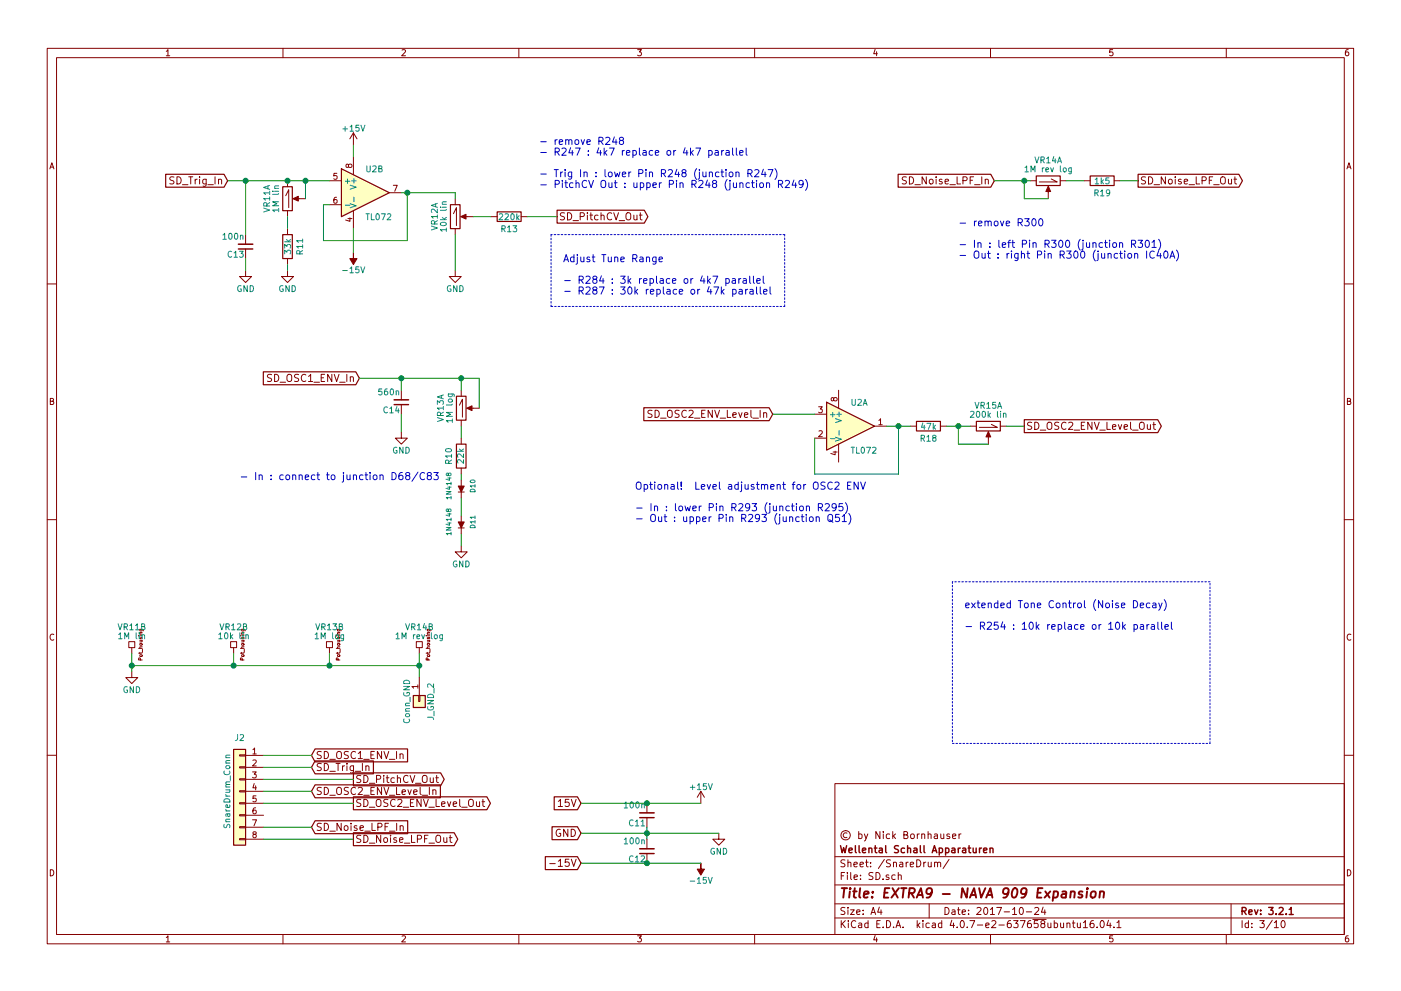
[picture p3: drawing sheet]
<svg xmlns="http://www.w3.org/2000/svg" width="297mm" height="210mm" viewBox="0 0 297 210" stroke-linecap="round" stroke-linejoin="round" font-family="sans-serif">
<g fill="none" stroke="#840000" stroke-width=".21">
<path d="M10 10.3h277v189.9h-277zM12 12.2h273v186.1h-273zM35.3 10.9l.3-.4v1.3M35.3 11.8h.7M60 10.3v1.9M85.2 10.6l.5-.1 .3 .4-.8 .9h.8M110 10.3v1.9M135.2 10.5h.8l-.4 .5 .3 .1 .1 .2-.1 .4-.2 .1-.5-.1M160 10.3v1.9M185.5 10.5l-.3 .9h.8M185.9 11v.8M210 10.3v1.9"/>
<path d="M235.9 10.5h-.6v.6h.6l.1 .5-.3 .2-.4-.1M260 10.3v1.9M285.9 10.5l-.4 .1-.2 .2-.1 .8 .3 .2 .4-.1 .1-.4-.1-.2-.4-.1-.3 .3M10.6 35.8l.4-1.3 .4 1.3M10.7 35.5h.6M36.9 37.6l-.6-.1-.3 .3 .1 .4 .7 .2v.5l-.2 .1h-.6M37.5 37.5a.77 .77 0 0 1 .9 .8 .77 .77 0 0 1-.9 .7zM38.7 39.2h1.2M40 37.5h.9M40.4 37.5v1.5M41.4 38v1M41.8 38l-.4 .3"/>
<path d="M42.3 37.5v.2M42.3 38v1M43.7 38v1.3l-.3 .2h-.3M43.7 38.1l-.4-.1-.3 .3 .1 .7h.6M44.1 39.2h1.1M45.6 37.5v1.5M46.3 38.2l.1-.1a.36 .36 0 0 1 .6 .1v.8M46.3 38v1M61 38.3v1.3M69.8 38.3h2.6M71.4 36.8h-.6v.6h.6v.5l-.2 .1-.4-.1M73.9 35l.2-.2 .4 .1 .1 .1-.1 .4-.4 .1-.2-.1-.1-.5h-.3l-.1 .5 .3 .1 .2-.2"/>
<path d="M74.9 28.2l-.7 1.3M74.9 28.2v2.5M74.9 33.3v3.8M74.9 28.2l.8 1.3M83.4 39.3h.8l-.5 1.3M192.2 37.6l-.6-.1-.3 .3 .1 .4 .7 .2v.5l-.2 .1h-.6M192.8 37.5a.77 .77 0 0 1 .9 .8 .77 .77 0 0 1-.9 .7zM194 39.2h1.1M196.4 37.5v1.5l-.9-1.5v1.5M197.2 38.1l.3-.1 .3 .3v.5l-.3 .2-.5-.2zM198.5 37.5v.2M198.5 38v1"/>
<path d="M199.7 38.1l-.3-.1-.3 .2 .1 .2 .5 .2v.4h-.6M200.4 38.5l.7-.1-.1-.3-.4-.1-.2 .2 .1 .8h.5M201.4 39.2h1.2M202.9 37.5v1.5h.8M204.2 38.3l.7-.1 .2-.2-.1-.3-.3-.2h-.5v1.5M205.7 38.2h.5M206.4 37.5h-.7v1.5M206.6 39.2h1.2M208.2 37.5v1.5M208.9 38.2l.1-.1a.36 .36 0 0 1 .5 .1v.8M208.9 38v1M218.4 38.3h1.3"/>
<path d="M222.2 39.9v2.3M222.9 38l1.3 .6h-3.9M224.8 38.3h1.3M229.9 38.3h1.2M236.2 38.3h1.3M242.9 37.6l-.6-.1-.3 .3 .1 .4 .7 .2v.5l-.2 .1h-.6M243.5 37.5a.77 .77 0 0 1 .9 .8 .77 .77 0 0 1-.9 .7zM244.7 39.2h1.1M247.1 37.5v1.5l-.9-1.5v1.5M247.8 38.2l.2-.2 .5 .2v.6l-.1 .2h-.4l-.2-.1zM249.2 37.5v.2M249.2 38v1"/>
<path d="M250.4 38.1l-.3-.1-.3 .2 .1 .2 .5 .2v.4h-.6M251.1 38.5l.7-.1-.1-.3-.4-.1-.2 .2 .1 .8h.5M252.1 39.2h1.2M253.6 37.5v1.5h.8M254.9 38.3l.7-.1 .2-.2-.1-.3-.3-.2h-.5v1.5M256.4 38.2h.5M257.1 37.5h-.7v1.5M257.3 39.2h1.2M259 37.6a.5 .5 0 0 1 .5 0 .5 .5 0 0 1 .3 .4l-.1 .8-.3 .2a.53 .53 0 0 1-.6-.5v-.5zM260.5 38v1h.4l.2-.1M261.1 38v1M261.6 38h.6"/>
<path d="M261.8 37.5v1.3l.4 .2M285.6 35.8l.4-1.3 .4 1.3M285.7 35.5h.6M52.1 57.4v1.3h1.2l-1.2 1.2-1.3-1.2h1.3M52.1 49.8v2M52.1 52.8v2.1M60.6 41.5l.6-1.2v3.8M61 57.4v1.3h1.2l-1.2 1.2-1.3-1.2h1.3M61 44.7v1.3M61 48.5v1.3M61 54.9v1.2M62.5 42.2h2.3"/>
<path d="M69.8 43.4h2.6M71.3 41.9h-.3l-.2 .3v.7l.2 .2 .4-.1-.1-.6-.3-.1-.2 .3M73.8 46.4h.8M74.2 46.2v.8l-.9-.3M74.9 44.7v3.8M82.5 40.9h2.6M96.1 45.3l.7-1.2v3.8M96.5 57.4v1.3h1.3l-1.3 1.2-1.3-1.2h1.3M96.5 42.2v1.2M96.5 48.5v1.3M98 46h2.3M104.1 46h1.3"/>
<path d="M110.5 46h1.3M119.7 45.2l-.6-.1-.2 .2v.4l.6 .3 .2 .4-.3 .3-.6-.1M120.3 45.1a.77 .77 0 0 1 .9 .8 .77 .77 0 0 1-.9 .8zM121.5 46.8h1.2M123 45.9h.7l.2-.3-.1-.3-.2-.2h-.6v1.6M124.5 45.1v.2M124.5 45.6v1.1M125.1 45.6h.6M125.3 45.1v1.4l.4 .2M126.8 45.7l-.4-.1-.3 .3 .1 .7h.6M127.4 45.8l.1-.1a.36 .36 0 0 1 .6 .2v.8M127.4 45.1v1.6"/>
<path d="M129.7 45.3a.72 .72 0 0 0-1 .5 .72 .72 0 0 0 .7 .9l.3-.2M130.1 45.1l.5 1.6 .5-1.6M131.3 46.8h1.1M132.8 45.4a.5 .5 0 0 1 .6-.3 .5 .5 0 0 1 .3 .5v.9l-.3 .2a.53 .53 0 0 1-.7-.6zM134.4 45.6l.1 1 .3 .1 .3-.2M135.1 45.6v1.1M135.6 45.6h.5M135.8 45.1v1.4l.3 .2M10 60.2h2M57.6 79.5l-.6-.1-.2 .2v.4l.6 .3 .2 .4-.3 .2h-.6M58.2 79.4a.77 .77 0 0 1 .9 .8 .77 .77 0 0 1-.9 .7zM60.9 79.6a.5 .5 0 0 1 .6-.2 .5 .5 0 0 1 .3 .5v.8l-.3 .2a.53 .53 0 0 1-.7-.5z"/>
<path d="M63.3 79.5l-.6-.1-.2 .2v.4l.7 .3 .1 .4-.3 .2h-.6M64.8 79.6a.72 .72 0 0 0-1 .5 .72 .72 0 0 0 .7 .8l.3-.1M65.4 79.9l.5-.5v1.5M68.8 79.4h-.7v1.5h.7M70.4 79.4v1.5l-.9-1.5v1.5M70.9 79.4l.5 1.5 .5-1.5M73.5 79.4v1.5M74.3 79.9v1M285 60.2h2M10.7 85.1h.5l.1-.5-.6-.1v1.3h.5l.2-.4-.3-.3M59.4 81.1h1.2M65.4 80.9h.9"/>
<path d="M66.6 81.1h1.1M68.1 80.2h.5M72 81.1h1.2M74.3 80.1v-.1a.36 .36 0 0 1 .6 .2v.7M85.1 91.7v1.3h1.3l-1.3 1.2-1.3-1.2h1.3M85.1 82.8v2M85.1 85.8v2.1M97.4 86l.6-1.3v3.8M97.8 82.8v1.3M97.8 89.1v1.3M97.8 93v1.2M97.8 99.3v1.3"/>
<path d="M99.3 86.6h2.3M138.3 87.1l-.6-.1-.3 .2v.4l.7 .3 .2 .4-.4 .3-.5-.1M138.9 87a.77 .77 0 0 1 .9 .8 .77 .77 0 0 1-.9 .8zM140.1 88.7h1.1M141.6 87.3a.5 .5 0 0 1 .6-.3 .5 .5 0 0 1 .3 .5v.9l-.3 .2a.53 .53 0 0 1-.7-.5zM144 87.1l-.6-.1-.3 .3 .2 .4 .6 .3v.4l-.2 .2-.6-.1M145.5 87.2a.72 .72 0 0 0-1 .5 .72 .72 0 0 0 .7 .9l.3-.2M146.1 87.2l.6-.2 .3 .5-1 1.1h1M147.2 88.7h1.2M148.8 87.8h.5M149.5 87h-.7v1.6h.7M151 87v1.6l-.9-1.6v1.6"/>
<path d="M151.5 87l.5 1.6 .6-1.6M152.7 88.7h1.1M154.2 87v1.6h.7M155.4 88.1l.7-.2-.1-.3-.4-.1-.2 .3v.7h.6M156.6 87.5l.4 1.1 .3-1.1M157.8 88.1l.8-.2-.1-.3-.4-.1-.3 .3 .1 .7h.6M159.2 87v1.4l.2 .2M159.6 88.7h1.2M161.2 87v1.6M161.9 87.7l.1-.1a.36 .36 0 0 1 .6 .2v.8M161.9 87.5v1.1M172.7 93h2.6"/>
<path d="M172.7 87.9h2.6M173.6 86.3h.7l-.4 .5 .4 .1v.5l-.2 .2-.5-.2M173.6 91.5l.5-.1 .2 .3-.7 1h.7M176.6 95.9h.9M176.8 84.6l.2-.3 .4 .1 .1 .2-.1 .4-.4 .1-.2-.1-.2-.6h-.3v.6l.2 .1 .3-.3M177.1 95.7v.8l-1-.3M177.8 82.8v3.8M177.8 94.2v3.8M185.4 90.4h2.6M186.3 89.2l.4-.4v1.3M186.3 90.1h.7M193 90.4h1.3"/>
<path d="M199.4 90.4h1.3M205.7 90.4h1.3M209.5 91.9v2.3M210.2 90l1.3 .7h-3.9M212.1 90.4h1.3M218.7 89.7l-.5-.1-.3 .3 .1 .3 .7 .3v.5l-.3 .1-.5-.1M219.4 89.6a.77 .77 0 0 1 .9 .7 .77 .77 0 0 1-.9 .8zM220.5 91.3h1.2M222.1 89.8a.5 .5 0 0 1 .6-.2 .5 .5 0 0 1 .3 .5v.8l-.3 .2a.53 .53 0 0 1-.7-.5zM224.5 89.7l-.6-.1-.2 .1v.5l.6 .2 .2 .4-.3 .3-.6-.1M226 89.7a.72 .72 0 0 0-1 .5 .72 .72 0 0 0 .7 .9l.3-.1M226.6 89.7l.6-.1 .3 .4-1 1.1h1"/>
<path d="M227.7 91.3h1.2M229.3 90.3h.5M230 89.6h-.7v1.5h.7M231.5 89.6v1.5l-.9-1.5v1.5M232 89.6l.5 1.5 .5-1.5M233.2 91.3h1.1M234.7 89.6v1.5h.7M235.9 90.6l.7-.2-.1-.2-.4-.1-.2 .2v.7h.6M237.1 90.1l.4 1 .3-1M238.3 90.6l.8-.2-.1-.2-.4-.1-.3 .2 .1 .7h.6M239.7 89.6v1.3l.2 .2M240.1 91.3h1.2"/>
<path d="M241.7 89.8a.5 .5 0 0 1 .5-.2 .5 .5 0 0 1 .4 .5l-.1 .8-.3 .2a.53 .53 0 0 1-.6-.5zM243.3 90.1v.9l.4 .1 .2-.1M243.9 90.1v1M244.4 90.1h.6M244.6 89.6v1.3l.4 .2M285.7 85.1h.5l.1-.5-.6-.1v1.3h.5l.2-.4-.3-.3M10 110.3h2M97.2 112h1.2M97.2 104.4h1.2M97.8 115.8v1.3h1.3l-1.3 1.3-1.3-1.3h1.3M97.8 101.8v1.3M97.8 104.4v1.3"/>
<path d="M97.8 109.5v1.2M97.8 112v1.3M285 110.3h2M11.4 134.6a.58 .58 0 0 0-.8 .6 .58 .58 0 0 0 .8 .5M27.3 136.1h1.3v1.3h-1.3zM27.9 137.4v1.3M29.4 134.9h.1M29.4 137.6h.7M29.6 133.5h.7l.1 .4M29.6 138.4v.3M29.6 135.9h.5M29.6 134.9h.5"/>
<path d="M29.6 134.5h.5M29.7 139l.4-.1v.3l-.4 .1zM29.7 136.6l.4-.1v.3l-.4 .1zM29.7 135.2l.1 .3 .2-.3 .1 .3M29.7 133.5l.1 .4h.3v-.4M30.1 135.9v.2l-.5 .1M30.1 138.4l-.1 .2h-.6M30.1 137.2l-.4 .1v.3M30.1 134.2h-.4v.3M30.2 137.7v.6M48.9 136.1h1.3v1.3h-1.3zM49.5 137.4v1.3"/>
<path d="M51 134.9h.1M51 137.6h.7M51.2 135.9h.5M51.2 134.9h.5M51.2 134.5h.5M51.2 138.4v.3M51.3 139l.4-.1v.3l-.4 .1zM51.3 136.6l.4-.1v.3l-.4 .1zM51.3 135.2l.1 .3 .2-.3 .1 .3M51.7 135.9v.2l-.5 .1M51.7 133.5v.4h-.4l-.1-.4h.7v.4M51.7 138.4l-.1 .2h-.6"/>
<path d="M51.7 137.2l-.4 .1v.3M51.7 134.2h-.4v.3M51.8 137.7v.6M69.2 136.1h1.3v1.3h-1.3zM69.8 137.4v1.3M71.3 134.9h.1M71.3 137.6h.8M71.6 135.9h.5M71.6 134.9h.5M71.6 134.5h.5M71.6 138.4v.3M71.6 139l.4-.1 .1 .3-.5 .1z"/>
<path d="M71.6 136.6l.4-.1 .1 .3-.5 .1zM71.6 135.2l.1 .3 .2-.3 .1 .3M72 135.9v.2l-.4 .1M72 133.5v.4h-.4v-.4h.6l.1 .4M72.1 138.4l-.2 .2h-.6M72.1 137.2l-.5 .1v.3M72.1 134.2h-.5v.3M72.1 137.7v.6M88.3 136.1h1.2v1.3h-1.2zM88.9 137.4v1.3M90.3 137.6h.8M90.3 134.9h.1"/>
<path d="M90.6 133.5h.7v.4M90.6 135.9h.5M90.6 134.9h.5M90.6 134.5h.5M90.6 138.4v.3M90.6 139l.4-.1 .1 .3-.4 .1zM90.6 136.6l.4-.1 .1 .3-.4 .1zM90.6 135.2l.1 .3 .3-.3 .1 .3M90.6 133.5l.1 .4h.3l.1-.4M91 135.9l.1 .2-.5 .1M91.1 138.4l-.1 .2h-.7M91.1 137.2l-.5 .1 .1 .3"/>
<path d="M91.1 134.2h-.5l.1 .3M91.2 137.7v.6M286.4 134.6a.58 .58 0 0 0-.8 .6 .58 .58 0 0 0 .8 .5M27.9 142.5v1.3h1.3l-1.3 1.2-1.2-1.2h1.2M29.8 140l-.1-.3-.3-.1v.4h.7M51.4 140l-.1-.3-.3-.1v.4h.7M53.6 159l.4-.3v1.3M53.6 160h.7M68.1 159.5l-.6-.1-.3 .3 .2 .4 .6 .3v.4l-.2 .2-.6-.1M68.8 159.4a.77 .77 0 0 1 .9 .8 .77 .77 0 0 1-.9 .8zM71.5 159.7a.5 .5 0 0 1 .5-.3 .5 .5 0 0 1 .4 .5l-.1 .9-.3 .2a.53 .53 0 0 1-.6-.6zM71.7 140v-.3l-.4-.1v.4h.8"/>
<path d="M73.9 159.5l-.6-.1-.3 .3 .1 .4 .7 .3v.4l-.2 .2-.6-.1M75.4 159.6a.72 .72 0 0 0-1 .5 .72 .72 0 0 0 .7 .9l.3-.2M75.9 159.9l.5-.5v1.6M79.4 159.4h-.8v1.6h.8M80.9 159.4v1.6l-.9-1.6v1.6M81.4 159.4l.5 1.6 .5-1.6M84.1 159.4v1.6M84.8 159.9v1.1M88.6 145.7h-1.3l.4 .3M88.6 145.3v.7M88.8 147.6h.2v1.2h-.2zM88.9 143.8v3.8"/>
<path d="M90.7 140v-.3l-.3-.1-.1 .4h.8M10 160.2h2M50.8 177.9h1.3v.3h-1.3zM50.8 175.4h1.3v.2h-1.3zM50.8 172.8h1.3v.3h-1.3zM50.8 170.3h1.3v.3h-1.3zM50.8 167.8h1.3v.2h-1.3zM50.8 165.2h1.3v.3h-1.3zM50.8 162.7h1.3v.2h-1.3zM50.8 160.1h1.3v.3h-1.3zM52.1 160.3h3.8M52.1 162.8h3.8"/>
<path d="M52.1 165.3h3.8M52.1 167.9h3.8M52.1 170.4h3.8M52.1 173h3.8M52.1 175.5h3.8M52.1 178h3.8M53.5 163.8h.8l-.4 .5 .4 .1v.5l-.2 .1-.6-.1M53.5 173.9h.9l-.6 1.3M53.6 161.3l.5-.1 .2 .4-.8 .9h.8M53.8 177l-.2-.2 .1-.3 .6 .1v.3l-.6 .2-.1 .2 .1 .3 .1 .1h.3l.2-.2v-.4l-.2-.1M53.9 166.2l-.3 1h.8M54.2 171.4h-.4l-.1 .3-.1 .7 .2 .3 .5-.2-.1-.6h-.4l-.2 .2"/>
<path d="M54.2 166.7v.9M54.3 168.9h-.6l-.1 .5h.7v.6l-.2 .1-.5-.1M68.1 162h-.6l-.2 .1v.5l.7 .2 .1 .4-.3 .3-.6-.1M68.1 167.1h-.6l-.2 .1v.4l.7 .3 .1 .4-.3 .3-.6-.1M68.1 174.7h-.6l-.2 .1v.5l.7 .2 .1 .4-.3 .3-.6-.1M68.8 162a.77 .77 0 0 1 .9 .7 .77 .77 0 0 1-.9 .8zM68.8 167.1a.77 .77 0 0 1 .9 .7 .77 .77 0 0 1-.9 .8zM68.8 174.7a.77 .77 0 0 1 .9 .7 .77 .77 0 0 1-.9 .8zM69.9 163.6h1.2M69.9 161.1h1.2M69.9 168.7h1.2M69.9 176.3h1.2"/>
<path d="M71.2 162h.9M71.5 167.3a.5 .5 0 0 1 .5-.3 .5 .5 0 0 1 .4 .6l-.1 .8-.3 .2a.53 .53 0 0 1-.6-.5zM71.7 162v1.5M72.3 174.7v1.5l-.8-1.5v1.5M72.6 162.5v1M73.1 162.5l-.5 .3M73.1 175.3l.2-.1 .4 .1 .1 .6-.2 .2-.3 .1-.2-.2zM73.6 162v.1M73.6 162.5v1M73.9 167.1h-.6l-.2 .1v.4l.6 .3 .2 .4-.3 .3-.6-.1M74.4 174.7v.1M74.4 175.2v1"/>
<path d="M75 162.5v1.2l-.3 .3-.4-.1M75 162.6l-.5-.1-.3 .3 .2 .6h.6M75.3 163.6h1.2M75.4 167.2a.72 .72 0 0 0-1 .5 .72 .72 0 0 0 .7 .9l.3-.2M75.7 175.3l-.4-.1-.2 .2 .1 .2 .5 .2v.3h-.6M75.9 167.2l.6-.1 .3 .4-.9 1.1h.9M75.9 161h.9M76.3 175.7l.8-.2-.1-.2-.4-.1-.3 .2 .1 .7h.6M76.5 164.6l-.6-.1-.2 .2v.4l.7 .3 .1 .4-.3 .2h-.6M76.5 169.7l-.6-.1-.2 .1v.5l.7 .3 .1 .3-.3 .3-.6-.1M76.5 177.3l-.6-.1-.3 .3 .2 .4 .6 .2v.5l-.2 .1h-.6M76.8 162v1.5"/>
<path d="M77.1 161.1h1.2M77.1 168.7h1.2M77.1 164.5a.77 .77 0 0 1 .9 .8 .77 .77 0 0 1-.9 .7zM77.1 169.6a.77 .77 0 0 1 .9 .8 .77 .77 0 0 1-.9 .7zM77.1 177.2a.77 .77 0 0 1 .9 .8 .77 .77 0 0 1-.9 .7zM77.3 176.3h1.2M77.6 162.6a.36 .36 0 0 1 .6 .1v.8M77.6 162.5v1M78.3 166.2h1.2M78.3 171.3h1.2M78.3 178.9h1.2M78.6 160.2h.5"/>
<path d="M78.6 167.8h.5M78.9 174.7v1.5h.7M79.4 167.1h-.8v1.5h.8M79.8 165.3l.8-.1 .1-.2-.1-.3-.2-.2h-.6v1.5M79.8 169.8a.5 .5 0 0 1 .6-.2 .5 .5 0 0 1 .4 .5l-.1 .8-.3 .2a.53 .53 0 0 1-.6-.5zM80.1 175.5l.7-.1 .2-.2-.1-.4-.2-.1h-.6v1.5M80.7 177.2v1.5l-.9-1.5v1.5M80.9 167.1v1.5l-.9-1.5v1.5M81.4 164.5v.2M81.4 165v1M81.4 167.1l.5 1.5 .5-1.5M81.4 177.9l.3-.2 .4 .2 .1 .6-.2 .2h-.3l-.3-.1z"/>
<path d="M81.6 175.4h.5M81.9 165h.6M82.1 164.5v1.3l.4 .2M82.2 169.7l-.5-.1-.3 .1v.5l.7 .3 .1 .3-.3 .3-.5-.1M82.4 174.7h-.8v1.5M82.5 161.1h1.2M82.5 168.7h1.2M82.6 176.3h1.1M82.8 177.2v.2M82.8 177.7v1M83.6 165.1l-.4-.1-.3 .3 .1 .7h.6M83.8 169.7a.72 .72 0 0 0-1.1 .5 .72 .72 0 0 0 .8 .9l.3-.1"/>
<path d="M84 177.8l-.3-.1-.2 .2v.2l.5 .2v.4h-.5M84.1 167.1v1.5h.7M84.1 174.7v1.5M84.3 165.2v-.1a.36 .36 0 0 1 .6 .1v.8M84.3 164.5v1.5M84.3 169.7l.6-.1 .3 .4-.9 1.1h.9M84.7 178.2l.7-.1v-.3l-.5-.1-.2 .2 .1 .8h.6M84.8 160.1l.1-.1a.36 .36 0 0 1 .6 .2v.8M84.8 175.3h.1a.36 .36 0 0 1 .6 .1v.8M84.8 175.2v1M85.2 168.1l.8-.2-.1-.3h-.4l-.3 .2 .1 .7h.6M85.5 171.3h1.2"/>
<path d="M85.7 178.9h1.2M86.5 167.6l.3 1 .4-1M86.5 164.7a.72 .72 0 0 0-1 .5 .72 .72 0 0 0 .7 .8l.3-.1M86.9 164.5l.6 1.5 .5-1.5M87 170.3h.5M87.2 177.2v1.5h.8M87.7 168.1l.7-.2v-.3h-.5l-.2 .2 .1 .7h.6M87.8 169.6h-.8v1.5h.8M88.1 166.2h1.2M88.5 178l.7-.1 .2-.2-.1-.3-.2-.2h-.6v1.5M89.1 167.1v1.3l.2 .2M89.3 169.6v1.5l-.9-1.5v1.5"/>
<path d="M89.5 168.7h1.2M89.6 164.7a.5 .5 0 0 1 .6-.2 .5 .5 0 0 1 .4 .5l-.1 .8-.3 .2a.53 .53 0 0 1-.7-.5zM89.8 169.6l.5 1.5 .5-1.5M90 177.9h.5M90.8 177.2h-.8v1.5M90.9 171.3h1.2M91 178.9h1.1M91 167.1v1.5M91.2 165l.1 1h.3l.3-.1M91.8 167.7v-.1a.36 .36 0 0 1 .6 .2v.8M91.8 167.6v1M91.9 165v1"/>
<path d="M92.4 165h.6M92.5 169.6v1.5h.7M92.5 177.4a.5 .5 0 0 1 .6-.2 .5 .5 0 0 1 .3 .5v.8l-.3 .2a.53 .53 0 0 1-.7-.5zM92.6 164.5v1.3l.4 .2M93.6 170.6l.8-.1-.1-.3-.4-.1-.3 .2 .1 .7h.6M94.1 177.7l.1 1h.3l.2-.1M94.7 177.7v1M94.9 170.1l.3 1 .4-1M95.2 177.7h.6M95.5 177.2v1.3l.3 .2M96.1 170.6l.7-.1-.1-.3-.4-.1-.2 .2 .1 .7h.5M97.5 169.6v1.3l.2 .2"/>
<path d="M97.9 171.3h1.2M99.4 169.8a.5 .5 0 0 1 .6-.2 .5 .5 0 0 1 .4 .5l-.1 .8-.3 .2a.53 .53 0 0 1-.7-.5zM101 170.1l.1 .9 .3 .1 .3-.1M101.7 170.1v1M102.2 170.1h.6M102.4 169.6v1.3l.4 .2M118.4 170l.4-.4v1.5M118.4 171.1h.9M118.8 176a.71 .71 0 0 0-.9 .7 .71 .71 0 0 0 .9 .7l.1-.6h-.3M120.4 175.9v1.6l-.9-1.6v1.6M120.6 169.6h-.7l-.1 .7 .2-.1 .5 .1 .2 .5-.3 .3-.6-.1M121.1 175.9a.77 .77 0 0 1 .9 .8 .77 .77 0 0 1-.9 .8z"/>
<path d="M121.1 169.6l.5 1.5 .5-1.5M137.2 170.4v2.1M137.2 173.5v2M137.2 178v2.1M148.6 167.9l-.8 1.3M148.6 167.9v2.5M148.6 167.9l.8 1.3M152.4 176.8v1.2h1.3l-1.3 1.3-1.3-1.3h1.3M177 166.3h108v32h-108zM179.6 176.8a.52 .52 0 0 0-.8 .4 .52 .52 0 0 0 .8 .4M182.1 177l.4-.1 .3 .3-.1 .6h-.6M182.1 176.4v1.5"/>
<path d="M183.3 176.9l.3 1M184 176.9l-.5 1.4-.2 .1M186.6 176.4v1.5l-.9-1.5v1.5M187.3 176.4v.2M187.3 176.9v1M188.6 177l-.4-.1-.3 .3 .1 .6 .2 .1 .4-.1M189.3 176.4v1.5M189.4 177.4l.5 .5M189.9 176.9l-.6 .6M191.6 177.1l.8-.1v-.4l-.2-.2h-.6v1.5h.6l.2-.1 .1-.4-.3-.3M193.1 177.1l.2-.2 .5 .2 .1 .5-.2 .2-.4 .1-.2-.1zM194.5 176.9v1"/>
<path d="M194.9 176.9l-.4 .3M195.4 177.1l.2-.2 .4 .1 .1 .9M195.4 176.9v1M196.8 177.1l.2-.2 .4 .1v.9M196.8 176.4v1.5M198.1 177h.6l.1 .9M198.8 177.3l-.8 .3 .3 .3 .5-.1M199.5 176.9v.9l.4 .1 .2-.1M200.1 176.9v1M201.3 177l-.3-.1-.3 .2 .1 .3 .5 .1v.3h-.6M202 177.4l.7-.1-.1-.3-.4-.1-.2 .2v.7h.6M203.3 176.9v1"/>
<path d="M203.8 176.9l-.5 .3M285 160.2h2M10.7 184.5a.65 .65 0 0 1 .7 .7 .65 .65 0 0 1-.7 .6zM35.3 198.9l.3-.4v1.3M35.3 199.8h.7M60 198.3v1.9M85.2 198.6l.5-.1 .3 .4-.8 .9h.8M110 198.3v1.9M116.6 183.2h1.1M118.4 182.7l.4-.4v1.5M118.4 183.8h.9M120.6 182.3h-.7l-.1 .7 .2-.1 .5 .1 .2 .5-.3 .3-.6-.1"/>
<path d="M121.1 182.3l.5 1.5 .5-1.5M135.2 198.5h.8l-.4 .5 .3 .1 .1 .2-.1 .4-.2 .1-.5-.1M137.2 181.1v2M160 198.3v1.9M177 194.8h108M177 191.8h108M177 187.8h108M177 181.8h108M178.4 195.3v1.5M178.4 185.8h.5M178.6 196l.6 .8M179.1 185.1h-.7v1.5"/>
<path d="M179.1 192.6l-.5-.1-.3 .3 .1 .3 .7 .4v.4l-.2 .1-.6-.1M179.1 182.5l-.5-.1-.3 .3 .1 .3 .7 .4v.4l-.2 .1-.6-.1M179.2 195.3l-.8 .9M179.7 185.1v.2M179.7 185.6v1M179.8 192.5v.2M179.8 183.1l.2-.2 .4 .1v.9M179.8 182.4v1.5M179.8 193v1M179.9 195.3v.2M179.9 195.8v1M180.3 193h.8l-.8 1h.8"/>
<path d="M180.4 185.1v1.3l.2 .2M181.1 183.4l.7-.1-.1-.3-.4-.1-.2 .2v.7h.6M181.1 186.1l.7-.1-.1-.3-.4-.1-.2 .2 .1 .7h.5M181.4 195.5a.71 .71 0 0 0-1 .5 .71 .71 0 0 0 .8 .8l.2-.1M181.6 193.5l.7-.1v-.3l-.4-.1-.3 .2 .1 .7h.6M182.1 195.9h.6v.9M182.3 183.4l.8-.1-.1-.3-.4-.1-.3 .2 .1 .7h.6M182.4 186.5v.1M182.4 185.7v.1M182.7 196.2l-.7 .3 .2 .3 .5-.1M183 193.9v.1M183 193.1v.1"/>
<path d="M183.5 182.9h.6M183.7 182.4v1.3l.4 .2M184 195.9l-.4-.1-.3 .3 .1 .6 .2 .1 .4-.1M184 195.3v1.5M184.6 183.8v.1M184.6 183v.1M184.7 194l.4-1.5 .5 1.5M184.8 193.6h.7M185.1 185.2l-.6-.1-.3 .3 .1 .3 .7 .3v.5l-.2 .1-.6-.1M185.5 198.5l-.3 .9h.8M185.7 185.1a.76 .76 0 0 1 .9 .8 .76 .76 0 0 1-.9 .7zM185.9 199v.8"/>
<path d="M185.9 196h.5M186.4 192.5l-.3 1h.9M186.6 195.3h-.7v1.5h.7M186.8 193v1M187.2 186.5v.1M187.2 196.7v.1M187.5 182.3l-1.3 2M188 195.3a.76 .76 0 0 1 .8 .8 .76 .76 0 0 1-.8 .7zM188.4 185.7l-.3-.1-.2 .2v.2l.5 .2v.3h-.5M188.8 182.5l-.6-.1-.3 .3 .1 .3 .7 .4v.4l-.2 .1-.6-.1M189.4 183.1l.2-.2 .4 .1 .1 .9M189.4 182.9v1"/>
<path d="M189.5 196.7v.1M189.8 185.7l-.4-.1-.3 .3 .1 .6 .2 .1 .4-.1M190 196.8l.4-1.5 .6 1.5M190.1 196.4h.7M190.4 185.7l.3-.1 .3 .1 .1 .9M190.4 185.1v1.5M190.8 183h.6v.9M191.4 183.3l-.7 .3 .2 .3 .5-.1M191.5 196.7v.1M192.1 182.9v1M192.6 182.9l-.5 .3M193 183.4l.7-.1-.1-.3-.4-.1-.2 .2 .1 .7h.5"/>
<path d="M194.4 182.4a.76 .76 0 0 1 .8 .8 .76 .76 0 0 1-.8 .7zM194.5 195.3v1.5M194.6 196.3l.4 .5M195 195.8l-.5 .6M195.7 195.3v.2M195.7 195.8v1M195.9 182.9v1M196.3 182.9l-.4 .3M196.8 182.9l.1 .9 .3 .1 .2-.1M197 191.8v3M197 195.9l-.4-.1-.3 .3 .1 .6 .2 .1 .4-.1M197.4 182.9v1"/>
<path d="M197.7 195.9h.6v.9M198.1 183.1l.2-.2 .4 .1 .1 .9M198.1 182.9v1M198.3 196.2l-.7 .3 .2 .3 .5-.1M198.8 183.1l.2-.2 .4 .1v.9M199.7 195.9l-.5-.1-.2 .3v.6l.2 .1 .5-.1M199.7 195.3v1.5M200.4 192.5a.76 .76 0 0 1 .8 .8 .76 .76 0 0 1-.8 .7zM201.2 182.3l-1.3 2M201.8 195.2l-.4 1.1h1M201.9 193.1h.5l.1 .9M202.2 195.8v1"/>
<path d="M202.5 193.4l-.7 .3 .2 .3 .5-.1M202.9 196.7v.1M203 193h.6M203.2 192.5v1.3l.4 .2M203.8 195.4l.1-.1a.8 .8 0 0 1 .6 .8 .8 .8 0 0 1-.6 .7 .97 .97 0 0 1-.1-1.4zM204 193.5l.7-.1-.1-.3-.4-.1-.2 .2 .1 .7h.5M205.1 196.7v.1M205.4 193.9v.1M205.4 193.1v.1M205.6 195.3h1.1l-.7 1.5M207.1 192.7l.6-.2 .3 .5-.9 1h.9M207.2 196.3h1.2"/>
<path d="M208.7 192.7l.2-.2a.8 .8 0 0 1 .5 .8 .8 .8 0 0 1-.5 .7l-.3-.5zM209 196.3l.7-.1v-.3l-.5-.1-.2 .2 .1 .7h.6M210 193l.4-.5v1.5M210 194h.8M210 198.3v1.9M210.3 195.5l.6-.2 .3 .5-1 1h1M211.3 192.5h1l-.6 1.5M211.8 196.3h1.1M212.9 193.5h1.1M214.3 195.3l-.5 .1a1.11 1.11 0 0 0-.1 1.3l.4 .1 .3-.1v-.5l-.3-.3-.4 .1-.1 .2M214.7 193l.4-.5v1.5M214.7 194h.8"/>
<path d="M214.9 195.3h.9l-.5 .6 .5 .1v.7l-.2 .1-.7-.1M216.3 192.7l.2-.2a.8 .8 0 0 1 .5 .8 .8 .8 0 0 1-.5 .7l-.4-.5zM216.3 195.3h1l-.6 1.5M217.6 193.5h1.1M218.5 195.3l-.4 .1a1.11 1.11 0 0 0-.1 1.3l.4 .1 .2-.1 .1-.5-.3-.3-.4 .1-.2 .2M219 195.1h2.8M219.4 192.7l.6-.2 .2 .5-.9 1h.9M220 195.3h-.7v.7h.7l.1 .2-.1 .5-.2 .1-.5-.1M221 196l-.3-.3 .1-.2 .2-.2 .4 .1 .1 .2v.2l-.5 .2-.3 .3 .1 .4 .2 .1h.3l.2-.3v-.2l-.2-.3M221.2 192.5l-.4 1h.9M221.5 193v1M222.2 195.8v.9l.4 .1 .2-.1"/>
<path d="M222.8 195.8v1M223.5 195.9l.5-.1 .2 .3-.1 .6h-.6M223.5 195.3v1.5M224.9 195.8v.9l.4 .1 .2-.1M225.5 195.8v1M226.2 196l.2-.2 .4 .1v.9M226.2 195.8v1M227.4 195.8h.5M227.6 195.3v1.3l.3 .2M228.4 195.8l.1 .9 .4 .1 .2-.1M229.1 195.8v1M229.7 195.8l.4-.5v1.5"/>
<path d="M229.7 196.8h.9M231.8 195.3l-.4 .1a1.11 1.11 0 0 0-.1 1.3l.4 .1 .2-.1 .1-.5-.3-.3-.4 .1-.2 .2M232.6 196.7v.1M233.4 195.5l.2-.2a.8 .8 0 0 1 .5 .8 .8 .8 0 0 1-.5 .7l-.4-.5zM235 195.2l-.3 1.1h.9M235.4 195.8v1M235.9 198.5h-.6v.7l.6-.1 .1 .5-.3 .2-.4-.1M236.2 196.7v.1M236.8 195.8l.4-.5v1.5M236.8 196.8h.9M260 198.3v1.9M261 191.8v6.5"/>
<path d="M263.3 195.3v1.5M264.7 195.9l-.4-.1-.3 .3 .1 .6 .2 .1 .4-.1M264.7 195.3v1.5M265.4 196.7v.1M265.4 195.9v.1M267.1 195.3h.9l-.5 .6 .5 .1v.7l-.2 .1-.7-.1M269.7 195.2l-1.2 2M270.2 195.8l.4-.5v1.5M270.2 196.8h.8M271.8 195.5l.2-.2a.8 .8 0 0 1 .5 .8 .8 .8 0 0 1-.5 .7l-.4-.5zM285.7 184.5a.65 .65 0 0 1 .7 .7 .65 .65 0 0 1-.7 .6zM285.9 198.5l-.4 .1-.2 .3-.1 .7 .3 .2 .4-.1 .1-.4-.1-.2-.4-.1-.3 .3"/>
<circle cx="179.3" cy="177.2" r="1"/>
</g>
<g fill="none" stroke="#840000" stroke-width=".3">
<path d="M50.5 52.8h3.1M83.6 85.8h3M135.6 173.5h3.1M178.2 179.4l.4 1.5 .3-1 .2 1 .4-1.5M181.4 179.4v1.3l.2 .2M182.1 179.4v1.3l.2 .2M184.2 179.9v1M185.4 179.9h.5M185.6 179.4v1.3l.3 .2M187.8 179.4v1.3l.2 .2M190.5 179.5l-.6-.1-.3 .3 .1 .3 .7 .4v.4l-.2 .1-.6-.1M192.4 179.4v1.5"/>
<path d="M195.1 179.4v1.3l.2 .2M195.9 179.4v1.3l.2 .2M199.1 179.9v1.5M200.5 179.9v1.5M203.2 179.9v1M203.6 179.9l-.4 .3M205.3 179.9h.5M205.5 179.4v1.3l.3 .2M206.3 179.9l.1 .9 .4 .1 .2-.1M207 179.9v1M207.7 179.9v1M208.1 179.9l-.4 .3"/>
<path d="M209.9 179.9v1M135.6 181.1h3.1M180 180.4l.7-.1-.1-.3-.4-.1-.2 .2 .1 .7h.5M182.9 180.4l.7-.1-.1-.3-.4-.1-.2 .2v.7h.6M184.2 180.1l.2-.2 .4 .1 .1 .9M186.4 180h.6l.1 .9M187.1 180.3l-.7 .3 .2 .3 .5-.1M191.8 180l-.5-.1-.2 .3v.6l.2 .1 .5-.1M192.4 180.1l.2-.2 .4 .1 .1 .9M193.8 180h.6v.9M194.4 180.3l-.7 .3 .2 .3 .5-.1M197.6 180.9l.5-1.5 .5 1.5"/>
<path d="M197.8 180.5h.7M199.1 180l.5-.1 .2 .3-.1 .6h-.6M200.5 180l.4-.1 .3 .3-.1 .6h-.6M201.8 180h.6l.1 .9M202.5 180.3l-.7 .3 .2 .3 .5-.1M204.1 180h.6v.9M204.7 180.3l-.7 .3 .3 .3 .4-.1M208.5 180.4l.7-.1v-.3l-.4-.1-.3 .2 .1 .7h.6M209.9 180.1l.2-.2 .4 .1v.9M263.3 193.3l.8-.1 .1-.2-.1-.3-.2-.2h-.6v1.5M263.7 193.3l.5 .7M264.8 193.5l.7-.1-.1-.3-.4-.1-.2 .2v.7h.6"/>
<path d="M266 193l.3 1 .4-1M267.3 193.9v.1M267.3 193.1v.1M269 192.5h.9l-.5 .6 .4 .1v.7l-.2 .1-.6-.1M270.6 193.9v.1M271.2 192.7l.6-.2 .3 .5-1 1h1M272.7 193.9v.1M273.3 193l.5-.5v1.5M273.3 194h.9"/>
</g>
<g fill="none" stroke="#840000" stroke-width=".41">
<path d="M178.5 188.4h1.1M179 188.4l-.2 2M180.2 189.1l-.2 1.3M180.3 188.4l-.1 .2 .2-.1-.1-.1-.1 .2M180.9 189.1h.7M181.2 188.4l-.2 1.8 .1 .1 .4 .1M182.4 188.4l-.2 1.8 .2 .2M183.2 189.8l.9-.2v-.4l-.6-.1-.3 .3v.9h.7M184.9 190.3v.1M185.1 189.2l-.1 .2-.1-.1 .2-.1-.1 .2M187.5 189.4h.7M188.6 188.4h-1l-.2 2h.9"/>
<path d="M189.2 188.4l1.1 2M190.6 188.4l-1.6 2M191.1 188.4h1.1M191.6 188.4l-.2 2M192.7 189.5l1-.1a.56 .56 0 0 0 .1-.9l-.9-.1-.3 2M193.2 189.5l.6 .9M194.4 190.4l.8-2 .5 2M194.6 189.9h1M197.5 189.3l-.2 .3-.6 .1-.3-.4 .1-.5a.66 .66 0 0 1 1-.3v.1a1.5 1.5 0 0 1-.7 1.8h-.3M199.9 189.7h1.5M205.2 188.4l-.2 2-1-2-.2 2M205.6 190.4l.9-2 .5 2"/>
<path d="M205.9 189.9h.9M207.6 188.4l.4 2 .9-2M209.1 190.4l.9-2 .4 2M209.3 189.9h1M213.8 189.3l-.2 .3-.6 .1-.4-.4 .1-.5a.66 .66 0 0 1 1-.3l.1 .1a1.5 1.5 0 0 1-.7 1.8h-.4M214.8 188.6l.1-.1a.45 .45 0 0 1 .8 .3l-.1 .9-.2 .6-.3 .1-.5-.1a1.65 1.65 0 0 1 .2-1.7zM217.6 189.3l-.2 .3-.6 .1-.3-.4v-.5a.66 .66 0 0 1 1-.3l.1 .1a1.5 1.5 0 0 1-.7 1.8h-.4M220 189.4h.6M221 188.4h-.9l-.2 2h.9M221.6 189.1l.9 1.3M222.7 189.1l-1.2 1.3M223.4 189.2l.6-.1 .3 .2-.1 1a.67 .67 0 0 1-.9 0"/>
<path d="M223.4 189.1l-.2 2M225.2 189.2h.8v1.2M226.1 189.6l-.8 .1a.4 .4 0 0 0-.3 .3 .4 .4 0 0 0 .3 .4l.7-.1M227 189.3l.3-.2 .5 .1v1.2M227.1 189.1l-.2 1.3M229.5 189.2l-.5-.1-.3 .4 .3 .3 .4 .1 .1 .3-.1 .1h-.8M230.5 189.1l-.2 1.3M230.6 188.4l-.1 .2 .2-.1-.1-.1-.1 .2M231.4 189.3l.3-.2 .6 .2v.8l-.4 .3-.6-.1zM233.2 189.3l.3-.2 .5 .1v1.2M233.2 189.1l-.1 1.3"/>
</g>
<g fill="none" stroke="#840000" stroke-width=".25">
<path d="M35.1 37h12.4l.8 1.3-.8 1.4h-12.4zM59.9 39.6h2.1v5.1h-2.1zM72.4 35.8l10.1 5.1-10.1 5.1zM190.4 37h19.7l.7 1.3-.7 1.4h-19.7zM219.7 37.3h5.1v2.1h-5.1zM231.1 37.3h5.1v2.1h-5.1zM241.3 37h21.4l.7 1.3-.7 1.4h-21.4zM59.9 49.8h2.1v5.1h-2.1zM95.5 43.4h2v5.1h-2zM105.4 45h5.1v2h-5.1zM118.1 44.6h18.5l.8 1.4-.8 1.3h-18.5zM55.8 78.9h19.6l.8 1.4-.8 1.3h-19.6z"/>
<path d="M96.8 84.1h2v5h-2zM96.8 94.2h2v5.1h-2zM136.5 86.5h26.6l.7 1.4-.7 1.3h-26.6zM175.3 85.3l10.1 5.1-10.1 5.1zM194.3 89.4h5.1v2h-5.1zM207 89.4h5.1v2h-5.1zM217.2 89h28.3l.7 1.4-.7 1.4h-28.3zM49.5 159h2.6v20.3h-2.6zM66.8 158.9h19.6v2.7h-19.6l-.8-1.3zM87.6 147.6h2.6v2.5h-2.6zM66.8 161.4h12.4v2.8h-12.4l-.8-1.4zM66.8 166.5h26.6v2.8h-26.6l-.8-1.4z"/>
<path d="M66.8 174.1h19.6v2.8h-19.6l-.8-1.4zM74.9 164h18.5l.8 1.3-.8 1.4h-18.5zM74.9 169.1h28.3l.8 1.3-.8 1.4h-28.3zM74.9 176.7h21.4l.8 1.3-.8 1.4h-21.4zM117 175.4h5.4l.8 1.4-.8 1.3h-5.4zM117.5 169.1h4.9l.8 1.3-.8 1.4h-4.9zM115.6 181.8h6.8l.8 1.3-.8 1.4h-6.8z"/>
</g>
<g fill="#840000" stroke="#840000" stroke-width=".21">
<path d="M62.1 42.2l1.1-.5v1z"/>
<path d="M74.9 53.6v1.3h.8l-.8 1.2-.7-1.2h.7z"/>
<path d="M148.6 183.1v1.3h.8l-.8 1.3-.8-1.3h.8z"/>
<path d="M97.7 46l1.1-.5v1z"/>
<path d="M222.2 39.5l.6 1.1h-1.1z"/>
<path d="M98.9 86.6l1.2-.5v1z"/>
<path d="M97.2 110.7h1.2l-.6 1.3z"/>
<path d="M97.2 103.1h1.2l-.6 1.3z"/>
<path d="M209.5 91.6l.6 1.1h-1.1z"/>
</g>
<g fill="none" stroke="#008484" stroke-width=".21">
<path d="M56.8 39.5v.6M57.2 39.3l-1.3 .5 1.3 .4M58.2 40h.9M59.1 39.4l-.8 .1-.1 .3 .1 .2M72.7 27.4h1M73.2 26.9v.9M73.2 38.4h1M73.7 38v.9M74.2 26.9l.4-.3v1.2M74.2 27.8h.7M74.2 39.3l1.3 .4-1.3 .4M74.5 38.4h1"/>
<path d="M75 37.9v1M76.1 26.6h-.6l-.1 .5h.7v.6l-.2 .1-.5-.1M76.5 26.6l.4 1.2 .5-1.2M77.8 35.2v1l.2 .3h.3l.2-.3v-1M79 35.3l.5-.1 .3 .4-.8 .9h.8M80.3 35.8l.6-.1v-.4l-.6-.1v1.3h.5l.2-.5-.3-.2M217.3 35.6l.4-.4v1.3M217.3 36.5h.7M218.6 36.5v-1.3l.4 .9 .4-.9v1.3M219.4 33.3l.4 1.3 .5-1.3M220.7 34l.6-.1 .1-.5-.7-.1v1.3M221 34l.4 .6"/>
<path d="M221 35.6v.9M221.4 35.6l-.4 .3M221.7 36l.6-.1v-.2l-.4-.1-.2 .2 .1 .6h.5M221.9 33.6l.4-.3v1.3M221.9 34.6h.7M222.8 35.6l.3 .9 .3-.9M223.4 33.2l-.3 .9h.8M223.7 33.7v.9M224.2 34.6l.4-1.3 .5 1.3M224.4 34.2h.5M224.8 35.2v1.1l.2 .2M225.5 35.7l.3-.1 .3 .3v.3l-.3 .3-.3-.2z"/>
<path d="M227.2 35.6l-.1 1.2h-.5M227.2 35.7l-.4-.1-.2 .3 .1 .5h.5M232.2 38.1l.4-.4v1.3M232.2 39h.7M233.5 37.7v1.3M233.6 38.5l.4 .5M234 38.1l-.5 .5M235.1 37.7h-.6l-.1 .6h.7v.6l-.2 .1-.5-.1M47.3 49.9l.3-.4v1.3M47.3 50.8h.7M48.6 49.6l.2-.1a.67 .67 0 0 1 .4 .6 .67 .67 0 0 1-.4 .7l-.3-.5zM49.1 53.4a.56 .56 0 0 0-.7 .5 .56 .56 0 0 0 .7 .6"/>
<path d="M49.6 53.7l.4-.4v1.3M49.6 54.6h.7M49.8 49.6l.2-.1a.67 .67 0 0 1 .4 .6 .67 .67 0 0 1-.4 .7l-.3-.5zM50.8 53.3h.8l-.5 .5 .4 .1v.6l-.2 .1-.5-.1M51 50l.2-.1 .3 .1v.8M51 49.9v.9M55.9 44.1l1.3 .5-1.3 .4M56.6 43.7l-.1-.6-.5-.1-.1 .7h1.3M57.2 42.1h-1.3l.4 .4M57.2 40.9h-1.3l.4 .4M57.2 43l-.6 .4M57.2 40.6v.7"/>
<path d="M57.2 41.8v.7M57.8 40.6h.1M58.2 40.6h.9M59.1 44.6h-1.3l.4 .3M59.1 42.8h-1.3l.9 .4-.9 .5h1.3M59.1 41.1l-.2 .1h-1.1M59.1 44.2v.7M60.4 53.9v-.8l.4 .4 .1-.4h.6l.1 .2-.1 .6M60.4 52.6v-.7l.4 .4 .1-.4h.6l.1 .2-.1 .5M60.4 51.3h1.2M60.8 50.8l.4 .5M61.6 50.8l-.5 .4"/>
<path d="M63.6 53.9l-.1-.6-.5-.1-.1 .7h1.3M64.2 52.3h-1.3l.3 .3M64.2 51.1h-1.3l.3 .3M64.2 53.2l-.6 .4M64.2 50.7v.7M64.2 51.9v.7M72.7 57.4h.9M73.2 43.5h1M74.2 57l.3-.4v1.3M74.2 57.9h.7M74.2 43.2l1.3 .5-1.3 .4M75 41.8v1"/>
<path d="M76.1 56.6h-.6l-.1 .6h.7v.6l-.2 .1-.5-.1M76.5 56.6l.4 1.3 .4-1.3M77.6 45.4h.7M78 45.4v1.2M78.7 45.4v1.2h.6M79.8 45.5l.2-.1a.67 .67 0 0 1 .4 .6 .67 .67 0 0 1-.4 .6l-.3-.5zM80.8 45.4h.9l-.5 1.2M82.1 45.5l.5-.1 .3 .3-.8 .9h.8M91.5 47.9l1.2 .5-1.2 .4M92.1 47.5l-.1-.6h-.4l-.1 .6h1.2M92.4 43.3v.6M92.7 45.9h-1.2l.3 .4"/>
<path d="M92.7 44.4v.8l-.9-.8-.3 .2 .1 .5M92.7 43.1l-1.2 .5 1.2 .4M92.7 46.8l-.6 .4M92.7 45.6v.7M93.4 44h.1M93.4 46.6h1.2M93.4 47.3a.76 .76 0 0 1 1.2 .3 .74 .74 0 0 1-1.2-.1zM93.8 46.1l.5 .5M93.8 44h.8M93.8 43.4h.8M94.6 48.7h-1.2l.3 .4M94.6 44.4l-.2 .2h-1"/>
<path d="M94.6 42.8l-.7 .1-.1 .3 .1 .2M94.6 48.4v.7M94.6 46.1l-.4 .4M105.9 45.5l.4-.1 .3 .3-.8 .9h.8M106.4 48.6l.6-.1 .1-.5-.7-.1v1.3M106.7 48.6l.4 .6M107.1 45.5l.5-.1 .2 .3-.8 .9h.8M107.6 48.3l.4-.4v1.3M107.6 49.2h.7M108.4 45.5l.2-.1a.67 .67 0 0 1 .4 .6 .67 .67 0 0 1-.4 .6l-.3-.5zM108.8 47.9h.8l-.5 .5 .4 .1v.5l-.2 .2-.5-.2M109.6 45.4v1.2"/>
<path d="M109.7 46.1l.4 .5M110.1 45.8l-.5 .4M232.1 40.9h.6l.1-.5-.7-.1v1.2M232.4 40.9l.4 .6M233.3 40.6l.4-.3v1.2M233.3 41.5h.8M235.3 40.8l-.2 .3-.4-.1-.1-.6 .5-.1 .2 .2-.1 .7-.3 .3h-.2M51.1 60.6a.59 .59 0 0 0-.7 .6 .59 .59 0 0 0 .7 .6l.1-.5h-.3M52.4 60.6v1.3l-.7-1.3v1.3M53 60.6a.64 .64 0 0 1 .8 .6 .64 .64 0 0 1-.8 .7zM60 60.6a.59 .59 0 0 0-.7 .6 .59 .59 0 0 0 .7 .6v-.5h-.2M61.3 60.6v1.3l-.7-1.3v1.3"/>
<path d="M61.9 60.6a.64 .64 0 0 1 .7 .6 .64 .64 0 0 1-.7 .7zM95.6 60.6a.59 .59 0 0 0-.8 .6 .59 .59 0 0 0 .8 .6v-.5h-.2M96.9 60.6v1.3l-.7-1.3v1.3M97.5 60.6a.64 .64 0 0 1 .7 .6 .64 .64 0 0 1-.7 .7zM80.9 82.5h-.6v.6h.6v.6l-.1 .1-.5-.1M82.1 82.5l-.4 .1-.1 .2-.1 .7 .2 .3 .5-.1-.1-.6-.4-.1-.2 .2M82.1 86.4a.56 .56 0 0 0-.7 .6 .56 .56 0 0 0 .7 .5M82.7 86.7l.3-.4v1.3M82.7 87.6h.7M82.8 82.6l.2-.1a.67 .67 0 0 1 .5 .7 .67 .67 0 0 1-.5 .6l-.3-.5zM84 83.1l.2-.2 .3 .1v.8M84 82.9v.9"/>
<path d="M84.1 94.9a.59 .59 0 0 0-.7 .6 .59 .59 0 0 0 .7 .6l.1-.5h-.3M84.2 86.3l-.3 .9h.7M84.5 86.7v.9M85.4 94.9v1.3l-.7-1.3v1.3M86.1 94.9a.64 .64 0 0 1 .7 .6 .64 .64 0 0 1-.7 .7zM92.7 88.6l1.3 .4-1.3 .4M92.7 85.8v-.8l.5 .4 .1-.3h.6l.1 .1-.1 .6M93.4 88.2l-.1-.7h-.5l-.1 .7h1.3M93.6 83.9v.6M94 86.6h-1.3l.4 .3M94 83.8l-1.3 .4 1.3 .4M94 87.4l-.6 .5"/>
<path d="M94 86.2v.7M94.5 95.3a.76 .76 0 0 1 1.2 .3 .74 .74 0 0 1-1.2-.1zM95 83.6h1.2l.1 .5M95.1 84.8l.6-.1 .2 .4-.2 .2h-.4l-.3-.2zM95.1 83.6l-.1 .3 .3 .3 .5-.1v-.5M95.1 98.3l-.1-.6h-.4l-.1 .6h1.2M95.7 96.7h-1.2l.3 .4M95.7 97.6l-.6 .4M95.7 96.4v.7M95.9 89.2h-1.3l.4 .4M95.9 87.5h-1.3l.9 .4-.9 .4h1.3M95.9 85.7l-.2 .2h-1.1"/>
<path d="M95.9 88.9v.7M97 95.8h1.3M97.4 95.3l.5 .5M98.3 97.5v.8l-.9-.8-.4 .3 .1 .4M98.3 96.3v.8l-.9-.8-.4 .2 .1 .5M98.3 95.3l-.5 .3M176.1 93.1h.9M176.1 88h.9M176.6 87.5v1M177.1 92.8l1.3 .4-1.3 .4M177.1 88.8l1.3 .4-1.3 .5M177.4 87.9h1"/>
<path d="M177.9 87.4v1M177.9 91.4v.9M180.5 94.9h.7M180.6 84.7v1l.3 .3h.2l.3-.3v-1M180.8 94.9v1.3M181.6 94.9v1.3h.6M181.9 84.8l.5-.1 .2 .4-.8 .9h.8M182.7 95l.2-.1a.67 .67 0 0 1 .4 .6 .67 .67 0 0 1-.4 .7l-.3-.5zM183 86l.4-1.3 .4 1.3M183.1 85.6h.6M183.7 94.9h.9l-.6 1.3M185 95l.5-.1 .2 .3-.8 1h.8"/>
<path d="M195.3 93l.6-.1 .1-.4-.7-.2v1.3M195.6 93l.4 .6M195.7 89.7l-.3 .9h.7M196 90.2v.9M196.5 92.7l.4-.4v1.3M196.5 89.8h.9l-.6 1.3M196.5 93.6h.7M197.9 89.8v1.3M198 92.9l-.3-.2 .1-.2h.6v.3l-.6 .1-.1 .2 .1 .4 .2 .1h.2l.3-.2-.1-.4-.2-.1M198 90.6l.3 .5M198.3 90.2l-.4 .5M205.8 87.4l.5-.1 .2 .3-.8 .9h.8"/>
<path d="M206.7 85.4l.4 1.2 .5-1.2M207.1 87.4l.2-.1a.67 .67 0 0 1 .4 .6 .67 .67 0 0 1-.4 .6l-.3-.4zM208 86l.6-.1 .1-.4-.7-.1v1.2M208.3 86l.4 .6M208.3 87.4l.2-.1a.67 .67 0 0 1 .5 .6 .67 .67 0 0 1-.5 .6l-.3-.4zM209.2 85.7l.4-.3v1.2M209.2 86.6h.7M209.5 87.3v1.2M209.6 88.1l.4 .4M210 87.7l-.5 .5M211.1 85.4h-.6l-.1 .5h.7v.6l-.2 .1-.5-.1M211.5 87.3v1l.2 .2"/>
<path d="M211.5 86.6l.4-1.2 .5 1.2M211.7 86.3h.5M212.1 87.3v.1M212.1 87.7v.8M212.8 87.8l.1-.1 .3 .1 .1 .7M212.8 87.7v.8M94.6 111.9h1l-1 .6h1M94.6 104.3h1l-1 .5h1M94.9 111h.7M94.9 109h.7M94.9 103.3h.7M94.9 101.4h.7"/>
<path d="M95 108.2l.2-.2 .4 .2v.3l-.4 .1-.3-.6-.2 .1v.4l.2 .1 .1-.2M95 100.6l.2-.2 .4 .2v.3h-.4l-.3-.5-.2 .1v.4h.2l.1-.1M95.3 110.8v.6l-.7-.2M95.3 108.9v.6l-.7-.2M95.3 103.2v.6l-.7-.2M95.3 101.3v.6l-.7-.2M95.6 113.2h-1l.3 .3M95.6 110.2h-1l.3 .3M95.6 105.6h-1l.3 .3M95.6 102.6h-1l.3 .3M95.6 102.3v.6M95.6 105.3v.6"/>
<path d="M95.6 109.9v.6M95.6 112.9v.6M96.8 119.1a.59 .59 0 0 0-.7 .5 .59 .59 0 0 0 .7 .6l.1-.5h-.3M98.1 119v1.3l-.7-1.3v1.3M98.8 119a.64 .64 0 0 1 .7 .7 .64 .64 0 0 1-.7 .6zM99.7 111.6a.55 .55 0 0 1 .7-.2 .55 .55 0 0 1 .3 .6h-1zM99.7 104a.55 .55 0 0 1 .7-.2 .55 .55 0 0 1 .3 .5h-1zM99.7 102a.62 .62 0 0 1 1 .2 .59 .59 0 0 1-1-.1zM100.7 110.7h-1l.3 .3M100.7 109.7h-1l.3 .3M100.7 103.1h-1l.3 .3M100.7 102.8v.6"/>
<path d="M100.7 109.5v.5M100.7 110.4v.6M25 132.4l.5 1.2 .4-1.2M25.2 134.6l.3-.3v1.2M25.2 135.5h.7M26.3 133l.6-.1 .1-.4-.7-.1v1.2M26.4 135.5v-1.2l.5 .8 .4-.8v1.2M26.6 133l.4 .6M27.5 132.7l.4-.3v1.2M27.5 133.6h.7M28.8 132.7l.3-.3v1.2M28.8 133.6h.7"/>
<path d="M28.9 134.3v1l.1 .2M29.5 134.3v.1M29.5 134.7v.8M30 132.9l.6-.1v-.3l-.6-.1v1.2h.5l.2-.4-.2-.3M30.1 134.8l.2-.1h.3l.1 .8M30.1 134.7v.8M46.4 134.6l.3-.3v1.2M46.4 135.5h.7M46.6 132.4l.4 1.2 .5-1.2M47.7 134.4l.2-.1a.67 .67 0 0 1 .4 .6 .67 .67 0 0 1-.4 .6l-.3-.5zM47.9 133l.6-.1 .1-.4-.7-.1v1.2M48.2 133l.4 .6"/>
<path d="M48.9 134.3v1.2M49 135l.4 .5M49.1 132.7l.4-.3v1.2M49.1 133.6h.7M49.4 134.7l-.5 .4M50.3 132.5l.5-.1 .3 .3-.8 .9h.8M50.9 134.3v1l.1 .2M51.5 134.3v.1M51.5 134.7v.8M51.6 132.9l.6-.1v-.3l-.6-.1v1.2h.5l.2-.4-.3-.3M52.1 134.8l.2-.1h.3l.1 .8M52.1 134.7v.8"/>
<path d="M66.8 134.6l.4-.3v1.2M66.8 135.5h.7M67 132.4l.4 1.2 .4-1.2M68.1 135.5v-1.2l.4 .8 .4-.8v1.2M68.2 133l.6-.1 .1-.4-.7-.1v1.2M68.5 133l.4 .6M69.4 132.7l.4-.3v1.2M69.4 133.6h.8M70.5 134.3v1l.2 .2M70.6 132.4h.8l-.5 .4 .4 .1v.6l-.2 .1-.5-.1M71.2 134.8l.3-.1 .3 .2v.4l-.3 .2-.3-.1zM71.9 132.9l.6-.1v-.3l-.6-.1v1.2h.5l.2-.4-.2-.3"/>
<path d="M72.8 134.7v1.1l-.5 .1M72.8 134.7h-.3l-.2 .2 .1 .6h.4M84 134.6l.3-.3v1.2M84 135.5h.7M85.2 135.5v-1.2l.5 .8 .4-.8v1.2M86 132.4l.4 1.2 .4-1.2M87.3 133l.6-.1v-.4l-.6-.1v1.2M87.6 133l.4 .6M87.7 134.7v.8M88 134.7l-.3 .2M88.4 135.1l.6-.1-.1-.3h-.3l-.2 .1v.7h.5M88.5 132.7l.3-.3v1.2"/>
<path d="M88.5 133.6h.7M89.4 134.7l.3 .8 .3-.8M90 132.3l-.3 .9h.8M90.3 132.8v.8M91 132.9l.6-.1v-.3l-.6-.1v1.2h.5l.2-.4-.3-.3M91.5 134.3v1l.1 .2M92.1 134.8l.4-.1 .2 .2v.4l-.2 .2-.4-.1zM93.8 134.7v1.1l-.5 .1M93.8 134.7h-.4l-.2 .2 .1 .6h.5M27 145.7a.59 .59 0 0 0-.7 .6 .59 .59 0 0 0 .7 .6v-.5h-.2M28.3 145.7v1.3l-.7-1.3v1.3M28.9 145.7a.64 .64 0 0 1 .7 .6 .64 .64 0 0 1-.7 .7z"/>
<path d="M50.4 155.8l-.1 1.1-.4 .2M50.9 156l.5-.2 .2 .4-.7 .9h.7M85.6 145.6h1.2l-1.2 .7h1.2M85.6 147a.59 .59 0 0 0 .6 .7 .59 .59 0 0 0 .6-.7l-.5-.1v.2M85.7 152.6a.56 .56 0 0 0 .5 .7 .56 .56 0 0 0 .5-.7M85.8 144.4a.67 .67 0 0 1 .7-.1 .67 .67 0 0 1 .3 .7h-1.2zM86 150.9h.8M86 149.7h.8M86.1 151.5l.5-.1 .2 .4-.2 .3h-.4l-.2-.3zM86.8 150.3l-.7 .1-.1 .3 .1 .2M86.8 149.2h-.7l-.1 .3 .1 .2M86.9 147.9v1"/>
<path d="M90.7 152.2h1l.2 .4M90.7 148.6h1.2l-1.2 .7h1.2M90.7 149.9a.59 .59 0 0 0 .6 .7 .59 .59 0 0 0 .5-.7h-.4v.2M90.8 147.4a.67 .67 0 0 1 .8-.1 .67 .67 0 0 1 .3 .7h-1.2zM91.9 145.1v.8l-.9-.8-.3 .2 .1 .5M92 146.1v.9M92 150.9v1M47.5 174.9v.6l.5 .1a.54 .54 0 0 1 .6-.7l.1 .2v.5M47.6 163.6a.56 .56 0 0 0 .5 .8 .56 .56 0 0 0 .5-.8M47.7 169.6a.67 .67 0 0 1 .7-.1 .67 .67 0 0 1 .3 .7h-1.2zM47.9 171.7l.2 .4M47.9 168.5l.2 .4"/>
<path d="M47.9 174.3h.8M47.9 172.1h.8M47.9 168.9h.8M47.9 167.6h.8M47.9 167h.8M47.9 161.9h.8M47.9 160.8h.8M48 162.6l.5-.2 .2 .5-.2 .2h-.4l-.2-.2zM48.2 172.7l.2 .5 .3-.1v-.4M48.6 167.6l.1 .2v.3h-.8M48.7 170.8v.3l-.2 .2h-.5v-.5l.2-.1 .1 .6M48.7 173.8l-.7 .1-.1 .3 .1 .1"/>
<path d="M48.7 172.7h-.7v.5M48.7 166.4l-.7 .1-.1 .3 .1 .2M48.7 165.9l-.7 .1-.1 .3 .2 .1M48.7 161.4h-.7l-.1 .3 .1 .2M48.7 160.2l-.7 .1-.1 .3 .1 .2M48.8 164.6v1M132.4 170.5l.3-.4v1.3M132.4 178.1l.3-.3v1.2M132.4 171.4h.7M132.4 179h.7M133.7 170.3l.2-.2a.67 .67 0 0 1 .4 .7 .67 .67 0 0 1-.4 .6l-.3-.5zM133.7 177.9l.2-.1a.67 .67 0 0 1 .4 .6 .67 .67 0 0 1-.4 .6l-.3-.4z"/>
<path d="M134.2 174.1a.56 .56 0 0 0-.8 .5 .56 .56 0 0 0 .8 .5M134.7 174.3l.4-.3v1.2M134.7 175.2h.7M134.9 170.3l.2-.2a.67 .67 0 0 1 .4 .7 .67 .67 0 0 1-.4 .6l-.3-.5zM134.9 177.9l.2-.1a.67 .67 0 0 1 .4 .6 .67 .67 0 0 1-.4 .6l-.3-.4zM135.9 174.3l.4-.3v1.2M135.9 175.2h.8M136.1 170.7l.1-.1h.4v.8M136.1 178.3l.1-.1 .4 .1v.7M136.1 170.6v.8M136.1 178.2v.8M146.4 167.1h.9"/>
<path d="M146.8 166.6v.9M147.9 166.6l.3-.3v1.2M147.9 167.5h.7M149.8 166.3h-.7v.5h.7v.6l-.2 .1-.5-.1M150.2 166.3l.4 1.2 .4-1.2M152.8 180v1.2l-.8-1.2v1.2M153.4 180a.64 .64 0 0 1 .7 .6 .64 .64 0 0 1-.7 .6zM134.2 181.7a.56 .56 0 0 0-.8 .5 .56 .56 0 0 0 .8 .5M134.7 181.9l.4-.3v1.2M134.7 182.8h.7M135.9 181.7l.5-.1 .3 .3-.8 .9h.8M146.3 186.9h1"/>
<path d="M147.9 186.5l.3-.3v1.2M147.9 187.4h.7M149.7 186.2h-.6v.5h.6v.6l-.1 .1-.5-.1M150.2 186.2l.4 1.2 .4-1.2M151.4 180a.59 .59 0 0 0-.7 .6 .59 .59 0 0 0 .7 .6l.1-.5h-.2"/>
</g>
<path d="M50.5 51.8h3.1M83.6 84.8h3M135.6 172.5h3.1M135.6 180.1h3.1" fill="none" stroke="#840000" stroke-width=".33"/>
<g fill="#ffffc2" stroke="#ffffc2" stroke-width=".21">
<path d="M49.5 159h2.6v20.3h-2.6z"/>
<path d="M72.4 35.8l10.1 5.1-10.1 5.1z"/>
<path d="M175.3 85.3l10.1 5.1-10.1 5.1z"/>
<path d="M87.6 147.6h2.6v2.5h-2.6z"/>
</g>
<g fill="none" stroke="#0000c2" stroke-width=".21">
<path d="M114.7 30.1h1.1M114.7 32.4h1.1M114.7 36.9h1.1M114.7 39.2h1.1M117.5 36h.9M117.7 32.2h.7l.2-.3-.1-.3-.2-.2h-.6v1.5M117.7 39.1l.7-.1 .2-.2-.1-.4-.2-.1h-.6v1.5M117.7 29.6v1.1M117.9 36v1.5M118.1 32.2l.5 .7M118.1 29.6l-.4 .3M118.6 30.1l.7-.1-.1-.3-.4-.1-.2 .3v.7h.6"/>
<path d="M118.9 36.5v1M119.2 31.6l.5-.2 .3 .4-.9 1.1h.9M119.2 38.3v.1M119.2 38.8v1M119.3 36.5l-.4 .3M119.8 38.8h.5M119.8 36v.1M119.8 36.5v1M119.9 29.8l.1-.1a.36 .36 0 0 1 .6 .2v.8M119.9 29.6v1.1M120 38.3v1.3l.3 .2M120.6 29.9a.35 .35 0 0 1 .3-.3 .35 .35 0 0 1 .4 .3v.8"/>
<path d="M121 31.3l-.4 1.1h1M121.2 36.5v1.2l-.3 .3-.4-.1M121.2 36.6l-.4-.1-.3 .3 .1 .6h.6M121.3 31.9v1M121.5 38.9l-.4-.1-.3 .3 .1 .6h.6M122 29.8l.2-.2 .4 .2 .1 .6-.1 .2-.4 .1-.2-.2zM122 31.4h1l-.6 1.5M122.1 38.9h.1a.36 .36 0 0 1 .6 .1v.8M122.1 38.3v1.5M123.1 36v1.5M123.2 29.6l.4 1.1 .3-1.1M123.8 36.6h.1a.36 .36 0 0 1 .6 .1v.8"/>
<path d="M123.8 36.5v1M124.4 38.4a.72 .72 0 0 0-1 .5 .72 .72 0 0 0 .7 .9l.3-.2M124.4 30.1l.8-.1-.1-.3-.4-.1-.3 .3 .1 .7h.6M124.7 32.8v.1M124.7 32v.2M124.8 38.3l.5 1.5 .5-1.5M126.4 37.4v.1M126.4 36.6v.1M126.9 31.3l-.3 1.1h.9M127 29.9h.7l.2-.3-.1-.3-.2-.2h-.6v1.6M127.3 31.9v1M127.4 29.9l.5 .8"/>
<path d="M127.5 38.5a.5 .5 0 0 1 .6-.2 .5 .5 0 0 1 .3 .5v.8l-.3 .2a.53 .53 0 0 1-.7-.5zM128.1 31.4v1.5M128.2 32.4l.5 .5M128.3 36v1.3l.2 .2M128.4 29.3l.6-.2 .3 .5-.9 1.1h.9M128.7 31.9l-.6 .6M129.1 36.6l.2-.1 .4 .1 .1 .6-.2 .2-.3 .1-.2-.1zM129.1 38.8l.1 .9 .3 .1 .2-.2M129.2 31.4h1l-.6 1.5M129.7 38.8v1M130.3 29.1l-.4 1h.9M130.3 38.8h.5"/>
<path d="M130.3 36.5l.3 1 .3-.7 .3 .7 .2-1M130.5 38.3v1.3l.3 .2M130.6 29.6v1.1M131.6 29.8l-.3-.3 .1-.2 .2-.2 .5 .1 .1 .2-.1 .2-.6 .3-.2 .2v.3l.3 .3h.3l.3-.3v-.3l-.3-.3M132 37l.7-.2-.1-.2-.4-.1-.2 .2v.7h.6M132 31.9v1M132.4 31.9l-.4 .3M132.5 39.6v.2M132.5 38.9v.1M132.8 32.4l.8-.1-.1-.3-.5-.1-.2 .3 .1 .7h.6M133.3 36.5v1M133.8 36.5l-.5 .3"/>
<path d="M134.2 32l.4-.1 .3 .3-.1 .7h-.6M134.2 31.9v1.5M134.4 38.8l.1 .9 .3 .1 .3-.2M135.1 38.8v1M135.4 36.8l.8-.1 .1-.2-.1-.4-.2-.1h-.6v1.5M135.6 31.4v1.3l.2 .2M135.8 38.9l.4-.1 .3 .3-.2 .6h-.5M135.8 38.8v1.5M136.3 32h.6l.1 .9M137 36v.1M137 36.5v1M137 32.3l-.7 .1a.3 .3 0 0 0 .2 .5h.5"/>
<path d="M137.1 38.9l.5-.1 .3 .3-.2 .6h-.6M137.1 38.8v1.5M137.7 36.6h.1a.36 .36 0 0 1 .6 .1v.8M137.7 36.5v1M138.4 32l-.5-.1-.3 .3 .2 .7h.6M138.4 39.3l.8-.2-.1-.2-.4-.1-.3 .2 .1 .7h.6M138.9 32.4l.8-.1-.1-.3-.4-.1-.3 .3 .1 .7h.6M139.8 38.8v1M140.2 36.8l.8-.1 .1-.2-.1-.4-.2-.1h-.6v1.5M140.2 38.8l-.4 .3M140.6 36.8l.5 .7M141.5 32.1l.2-.2 .4 .2 .1 .6-.1 .2h-.4l-.2-.1z"/>
<path d="M141.7 36.1l.6-.1 .3 .4-1 1.1h1M141.9 39.1l.7-.1 .2-.2-.1-.4-.2-.1h-.6v1.5M142.8 31.9v1M143.3 31.9l-.5 .3M143.4 38.3v.1M143.4 38.8v1M143.5 35.9l-.4 1.1h1M143.9 36.5v1M144.2 38.9a.36 .36 0 0 1 .6 .1v.8M144.2 38.8v1M144.9 36.6l-.3-.3 .1-.2 .2-.1 .4 .1 .2 .2-.1 .2-.7 .2-.1 .2v.3l.3 .3h.3l.3-.3v-.3l-.3-.3M145.3 31.3l-.4 1.1h.9"/>
<path d="M145.6 31.9v1M146.4 31.4v1.5M146.6 32.4l.4 .5M146.7 39.1l.7-.1 .2-.2-.1-.4-.2-.1h-.6v1.5M147 31.9l-.6 .6M147.1 39.1l.5 .7M147.5 31.4h1l-.6 1.5M147.7 35.8a1.75 1.75 0 0 0 0 2.3M148.2 38.4l.5-.1 .3 .4-.9 1.1h.9M148.3 36.5v1.3l-.3 .2M148.3 36v.1M149 36.5l.1 .9 .4 .1 .2-.1"/>
<path d="M149.7 36.5v1M150 38.2l-.4 1.1h1M150.3 32l.4-.1 .3 .3-.1 .7h-.6M150.3 31.9v1.5M150.3 38.8v1M150.4 36.6h.1a.36 .36 0 0 1 .6 .1v.8M150.4 36.5v1M151.4 38.9l-.3-.3v-.2l.3-.1h.4l.1 .3v.2l-.7 .2-.1 .2v.3l.3 .3h.2l.3-.3v-.3l-.3-.3M151.6 32h.6l.1 .9M152.3 32.3l-.7 .1a.3 .3 0 0 0 .2 .5h.5M152.4 36.6l-.4-.1-.3 .3 .1 .6h.6M152.9 36.5h.5"/>
<path d="M153 31.9v1M153.1 36v1.3l.3 .2M153.4 31.9l-.4 .3M153.9 36v.1M153.9 36.5v1M153.9 32h.6l.1 .9M154.2 38.1a1.75 1.75 0 0 0 0 2.3M154.6 32.3l-.7 .1a.3 .3 0 0 0 .2 .5h.5M154.7 36.6l.2-.1 .4 .1 .1 .6-.2 .2-.3 .1-.2-.1zM154.8 38.8v1.3l-.3 .2M154.8 38.3v.1M155.3 31.4v1.3l.2 .2"/>
<path d="M155.5 38.8l.1 .9 .3 .1 .3-.2M156 36.6h.1a.36 .36 0 0 1 .6 .1v.8M156 36.5v1M156.1 31.4v1.3l.2 .2M156.2 38.8v1M156.8 32.4l.8-.1-.1-.3-.5-.1-.2 .3 .1 .7h.6M156.9 38.9a.36 .36 0 0 1 .6 .1v.8M156.9 38.8v1M158.2 31.4v1.3l.2 .2M158.6 36.8l.7-.1 .2-.2-.1-.4-.2-.1h-.6v1.5M158.9 38.9l-.4-.1-.3 .3 .1 .6h.6M159 36.8l.5 .7"/>
<path d="M159.3 38.8h.6M159.5 38.3v1.3l.4 .2M160 36.1l.6-.1 .3 .4-.9 1.1h.9M160.4 38.3v.1M160.4 38.8v1M161.1 38.9l.3-.1 .4 .1 .1 .6-.2 .2-.3 .1-.3-.2zM161.8 35.9l-.3 1.1h.9M162.2 36.5v1M162.5 38.9h.1a.36 .36 0 0 1 .6 .1v.8M162.5 38.8v1M162.9 36h1l-.7 1.5M164.3 35.8a1.75 1.75 0 0 1 0 2.3"/>
<path d="M165 39.1l.8-.1 .1-.2v-.4l-.3-.1h-.6v1.5M165.4 39.1l.5 .7M166.5 38.4l.6-.1 .3 .4-1 1.1h1M168.3 38.2l-.4 1.1h1M168.7 38.8v1M170.3 38.9l-.3 .3h-.3l-.3-.3 .1-.5 .5-.1a.96 .96 0 0 1-.2 1.5h-.3M170.8 38.1a1.75 1.75 0 0 1 0 2.3M119.5 55.5l.5-1.5 .5 1.5M119.7 55.1h.7M119.7 59.5h1.2M121.7 54.6l-.4-.1-.3 .3 .1 .7h.6M121.7 54v1.5"/>
<path d="M122.4 54.5v1.3l-.3 .3M122.4 54v.2M122.8 59.4l.7-.1 .2-.2-.1-.4-.2-.1h-.6v1.5M123.1 54.5l.1 1h.4l.2-.1M123.2 59.4l.5 .7M123.8 54.5v1M124.2 58.7l.6-.1 .3 .4-.9 1.1h.9M125 54.6l-.3-.1-.3 .3 .1 .2 .5 .1v.4h-.6M125.6 54.5h.5M125.8 54v1.3l.3 .2M126 59.3l-.3-.4 .1-.2 .2-.1 .4 .1 .2 .2-.1 .2-.7 .2-.1 .2v.3l.3 .3h.3l.3-.3v-.3l-.3-.2M127.5 58.5l-.4 1.1h1"/>
<path d="M127.6 54h.8M127.9 59.1v1M128 54v1.5M129 54.5v1h.4l.2-.1M129.6 54.5v1M129.8 60v.1M129.8 59.2v.1M130.3 54.7l.1-.1a.36 .36 0 0 1 .6 .2v.7M130.3 54.5v1M131.6 58.6h.9l-.5 .6 .5 .3v.5l-.3 .1-.6-.1M131.6 55l.8-.1-.1-.3-.4-.1-.3 .3 .1 .7h.6M133.2 58.6v1.5"/>
<path d="M133.3 59.5l.5 .6M133.8 59.1l-.6 .6M134.2 54.8h.7l.2-.3-.1-.3-.3-.2h-.5v1.5M134.5 54.8l.6 .7M135.6 59.1v1M135.7 54.6h.6v.9M136 59.1l-.4 .3M136.3 54.9l-.6 .1a.3 .3 0 0 0 .1 .5h.5M136.4 59.6l.8-.1-.1-.3-.4-.1-.3 .2 .1 .7h.6M137.1 54.7v-.1a.36 .36 0 0 1 .6 .2v.7M137.1 54.5v1M137.8 59.2l.5-.1 .3 .3-.2 .6h-.6"/>
<path d="M137.8 59.1v1.5M139.1 54.5v1.3l-.3 .3-.4-.1M139.1 54.6l-.4-.1-.3 .3 .1 .7h.6M139.2 58.6v1.3l.2 .2M139.7 55l.8-.1-.1-.3-.4-.1-.3 .3 .1 .7h.6M140 59.2h.6v.9M140.6 59.5l-.6 .1a.3 .3 0 0 0 .1 .5l.5-.1M142 59.2l-.4-.1-.3 .3 .1 .6h.6M142.6 59.6l.7-.1-.1-.3-.4-.1-.2 .2v.7h.6M145.1 59.3l.2-.2 .5 .2v.5l-.1 .2-.4 .1-.2-.1zM146.5 59.1v1M146.9 59.1l-.4 .3"/>
<path d="M148.9 58.5l-.4 1.1h1M149.3 59.1v1M150 58.6v1.5M150.2 59.5l.4 .6M150.6 59.1l-.6 .6M151.2 58.6h1l-.7 1.5M153.9 59.2l.4-.1 .3 .3-.1 .6h-.6M153.9 59.1v1.5M155.3 59.2h.6v.9M155.9 59.5l-.6 .1a.3 .3 0 0 0 .1 .5l.5-.1M156.6 59.1v1M157.1 59.1l-.5 .3"/>
<path d="M157.6 59.2h.6v.9M158.2 59.5l-.6 .1a.3 .3 0 0 0 .1 .5l.5-.1M159 58.6v1.3l.2 .2M159.7 58.6v1.3l.3 .2M160.5 59.6l.7-.1-.1-.3-.4-.1-.2 .2v.7h.6M161.8 58.6v1.3l.3 .2M203.6 47.3h1.1M203.6 51.9h1.1M203.6 54.2h1.1M206.6 53.5a.5 .5 0 0 1 .6-.2 .5 .5 0 0 1 .3 .5v.8l-.3 .2a.53 .53 0 0 1-.7-.5zM206.6 46.9v1M206.6 51v1.5"/>
<path d="M207 46.9l-.4 .3M207.3 51.6h.1a.36 .36 0 0 1 .6 .1v.8M207.3 51.5v1M207.5 47.4l.7-.1-.1-.3-.4-.1-.2 .2v.7h.6M208.2 53.8l.1 .9 .3 .1 .3-.2M208.8 47.1l.1-.1a.36 .36 0 0 1 .6 .1v.8M208.8 46.9v1M208.9 53.8v1M209.4 53.8h.6M209.5 47.1a.35 .35 0 0 1 .3-.2 .35 .35 0 0 1 .4 .2v.8M209.6 53.3v1.3l.4 .2M209.9 52.3v.2"/>
<path d="M209.9 51.6v.1M210.9 47l.4-.1 .3 .3v.4l-.3 .3-.5-.3zM211.6 54.6v.2M211.6 53.8v.2M211.8 51v1.3l.2 .2M212.1 46.9l.4 1 .3-1M212.5 52l.7-.2v-.2l-.5-.1-.2 .2 .1 .7h.6M213.3 47.4l.8-.1-.1-.3-.4-.1-.3 .2 .1 .7h.6M213.5 53.8v1M213.7 51.5h.5M213.9 53.8l-.4 .3M214.2 51l-.3 .2v1.3"/>
<path d="M214.5 53.3v.1M214.5 53.8v1M214.5 51.5h.6M214.7 51v1.3l.4 .2M215.8 53.8v1.2l-.2 .3-.4-.1M215.8 53.8h-.4l-.3 .3 .2 .6h.5M215.9 47.2l.7-.1 .2-.2-.1-.3-.2-.2h-.6v1.5M216.3 47.2l.5 .7M216.6 53.9v-.1a.36 .36 0 0 1 .6 .2v.8M216.6 53.3v1.5M216.8 51.8l.7-.1 .2-.2-.1-.4-.3-.1h-.5v1.5M217.3 46.4h.9l-.5 .6 .5 .3-.1 .5-.2 .1-.6-.1"/>
<path d="M217.7 53.8h.6M217.9 53.3v1.3l.4 .2M218.3 51v.1M218.3 51.5v1M218.9 46.6l.3-.2a.81 .81 0 0 1 .5 .8 .81 .81 0 0 1-.5 .7l-.3-.1-.1-.5zM219 51.6h.1a.36 .36 0 0 1 .6 .1v.8M219 51.5v1M220 54.1l.7-.1 .2-.2-.1-.4-.3-.1h-.5v1.5M220.4 46.6l.2-.2a.81 .81 0 0 1 .5 .8 .81 .81 0 0 1-.5 .7l-.2-.1-.2-.5zM221.5 53.3v.1M221.5 53.8v1M221.6 51.8l.7-.1 .2-.2-.1-.4-.3-.1h-.5v1.5"/>
<path d="M221.9 51.8l.6 .7M222.2 53.9l.1-.1a.36 .36 0 0 1 .6 .2v.8M222.2 53.8v1M223 51h.9l-.5 .6 .5 .2-.1 .5-.2 .2-.6-.2M224.6 51.1l.2-.1a.81 .81 0 0 1 .6 .7 .81 .81 0 0 1-.6 .8l-.2-.2-.1-.4zM224.8 54.1l.7-.1 .2-.2-.1-.4-.3-.1h-.5v1.5M225.1 54.1l.6 .7M226.1 51.1l.2-.1a.81 .81 0 0 1 .5 .7 .81 .81 0 0 1-.5 .8l-.2-.2-.2-.4zM226.2 53.3h.9l-.5 .5 .5 .3-.1 .5-.2 .2-.6-.2M227.8 53.4l.2-.1a.81 .81 0 0 1 .6 .7 .81 .81 0 0 1-.6 .8l-.2-.2-.1-.4zM229 50.8a1.75 1.75 0 0 0 0 2.3M229.3 53.4l.2-.1a.81 .81 0 0 1 .5 .7 .81 .81 0 0 1-.5 .8l-.2-.2-.2-.4z"/>
<path d="M229.6 51.5v1.3l-.3 .2M229.6 51v.1M230.4 51.5v.9l.4 .1 .2-.2M231 51.5v1M231.7 51.6h.1a.36 .36 0 0 1 .6 .1v.8M231.7 51.5v1M232.2 53.1a1.75 1.75 0 0 0 0 2.3M232.8 53.8v1.3l-.3 .2M232.8 53.3v.1M233.6 53.8v.9l.4 .1 .2-.2M233.8 51.6l-.5-.1-.3 .3 .2 .6h.6M234.2 51.5h.6"/>
<path d="M234.2 53.8v1M234.4 51v1.3l.4 .2M234.9 53.9l.1-.1a.36 .36 0 0 1 .6 .2v.8M234.9 53.8v1M235.3 51v.1M235.3 51.5v1M236.1 51.6l.3-.1 .3 .3v.4l-.3 .3-.5-.3zM237 53.8h-.5l-.3 .3 .2 .6h.6M237.4 51.6a.36 .36 0 0 1 .6 .1v.8M237.4 51.5v1M237.4 53.8h.6M237.6 53.3v1.3l.4 .2"/>
<path d="M238.5 53.3v.1M238.5 53.8v1M239.2 53.9l.2-.1 .5 .1v.6l-.1 .2-.4 .1-.2-.2zM239.9 51.8l.7-.1 .2-.2-.1-.4-.2-.1h-.6v1.5M240.3 51.8l.5 .7M240.6 53.9v-.1a.36 .36 0 0 1 .6 .2v.8M240.6 53.8v1M241.3 51h.9l-.5 .6 .5 .2v.5l-.3 .2-.6-.2M243 51.1l.2-.1a.81 .81 0 0 1 .5 .7 .81 .81 0 0 1-.5 .8l-.2-.2-.2-.4zM243.1 53.3v1.5M244.2 51.4l.5-.4v1.5M244.2 52.5h.9"/>
<path d="M244.7 53.4a.72 .72 0 0 0-1 .5 .72 .72 0 0 0 .7 .9l.3-.2M245.6 50.8a1.75 1.75 0 0 1 0 2.3M245.7 53.2l-.4 1.1h1M246 53.8v1M246.9 53.4l.2-.1a.81 .81 0 0 1 .5 .7 .81 .81 0 0 1-.5 .8l-.2-.2-.2-.4zM248.1 54.8l.5-1.5 .5 1.5M248.2 54.4h.7M249.4 53.1a1.75 1.75 0 0 1 0 2.3M119.7 61.8h1.2M122.8 61.7l.7-.1 .2-.2-.1-.4-.2-.1h-.6v1.5M123.2 61.7l.5 .7M124.2 61l.6-.1 .3 .4-.9 1.1h.9"/>
<path d="M126 61.5l-.3-.3 .1-.2 .2-.1 .4 .1 .2 .2-.1 .2-.7 .2-.1 .2v.3l.3 .3h.3l.3-.3v-.3l-.3-.3M127.1 60.9h1l-.7 1.5M129.8 62.2v.2M129.8 61.5v.1M131.6 60.9h.9l-.5 .6 .5 .2v.5l-.3 .2-.6-.2M133.2 61l.3-.1a.81 .81 0 0 1 .5 .7 .81 .81 0 0 1-.5 .8l-.3-.2-.1-.4zM134.6 60.9v1.5M134.8 61.8l.4 .6M135.2 61.4l-.6 .6M137 61.4v1M137.5 61.4l-.5 .3M137.9 61.9l.7-.2v-.2l-.5-.1-.2 .2 .1 .7h.6"/>
<path d="M139.3 61.5l.4-.1 .3 .3-.1 .6h-.6M139.3 61.4v1.5M140.6 60.9v1.3l.3 .2M141.4 61.5h.6l.1 .9M142.1 61.7l-.7 .2a.3 .3 0 0 0 .2 .5l.5-.1M143.5 61.5l-.5-.1-.3 .3 .2 .6h.6M144 61.9l.8-.2-.1-.2-.5-.1-.2 .2 .1 .7h.6M146.6 61.5l.2-.1 .4 .1 .1 .6-.2 .2-.3 .1-.2-.2zM147.9 61.4v1M148.4 61.4l-.5 .3M150.3 60.8l-.3 1.1h.9M150.7 61.4v1"/>
<path d="M151.4 60.9h1l-.7 1.5M152.9 60.9v1.5M153.1 61.8l.4 .6M153.5 61.4l-.6 .6M155.3 61.5l.5-.1 .3 .3-.2 .6h-.6M155.3 61.4v1.5M156.7 61.5h.6l.1 .9M157.4 61.7l-.7 .2a.3 .3 0 0 0 .2 .5l.5-.1M158.1 61.4v1M158.5 61.4l-.4 .3M159 61.5h.6l.1 .9M159.7 61.7l-.7 .2a.3 .3 0 0 0 .2 .5l.5-.1"/>
<path d="M160.4 60.9v1.3l.2 .2M161.2 60.9v1.3l.2 .2M161.9 61.9l.7-.2v-.2l-.5-.1-.2 .2 .1 .7h.6M163.3 60.9v1.3l.2 .2M51.2 101.2h1.1M54.2 100.2v1.6M54.9 100.9l.1-.1a.36 .36 0 0 1 .6 .2v.8M54.9 100.8v1M57.5 101.6v.2M57.5 100.8v.2M60 100.8h-.4l-.3 .3 .2 .6h.5M60.7 100.9l.2-.1 .4 .1 .1 .6-.1 .2-.4 .1-.2-.2z"/>
<path d="M62.1 100.9v-.1a.36 .36 0 0 1 .6 .2v.8M62.1 100.8v1M63.4 100.9l.1-.1a.36 .36 0 0 1 .6 .2v.8M63.4 100.8v1M64.7 101.3l.8-.2-.1-.3h-.5l-.2 .2 .1 .7h.6M66.8 100.8h-.5l-.3 .3 .2 .6h.6M67.2 100.8h.6M67.4 100.2v1.4l.4 .2M69.2 100.8h.6M69.4 100.2v1.4l.4 .2M70.3 100.9l.2-.1 .4 .1 .1 .6-.1 .2-.4 .1-.2-.2zM72.8 100.8v1.3l-.3 .2"/>
<path d="M72.8 100.2v.2M73.6 100.8v.9l.4 .1 .2-.2M74.2 100.8v1M74.9 100.9l.1-.1a.36 .36 0 0 1 .6 .2v.8M74.9 100.8v1M77 100.8h-.5l-.3 .3 .2 .6h.6M77.4 100.8h.6M77.6 100.2v1.4l.4 .2M78.5 100.2v.2M78.5 100.8v1M79.2 100.9l.2-.1 .5 .1v.6l-.1 .2-.4 .1-.2-.2zM80.6 100.9v-.1a.36 .36 0 0 1 .6 .2v.8"/>
<path d="M80.6 100.8v1M83.1 100.2a.77 .77 0 0 1 .9 .8 .77 .77 0 0 1-.9 .8zM85.3 100.2l-.4 .1a.99 .99 0 0 0 0 1.5l.5-.2v-.5l-.3-.3h-.2l-.3 .3M86.3 100.9l-.3-.3 .1-.2 .2-.2 .4 .1 .2 .3-.1 .2-.6 .2-.2 .2v.3l.3 .3h.3l.3-.3v-.3l-.3-.3M88.6 100.2l-1.3 1.9M90 100.4a.72 .72 0 0 0-1 .5 .72 .72 0 0 0 .7 .9l.3-.2M90.9 100.9l-.3-.3 .1-.2 .2-.2 .4 .1 .2 .3-.1 .2-.7 .2-.1 .2v.3l.3 .3h.3l.3-.3v-.3l-.3-.3M92 100.2h.9l-.5 .6 .5 .3-.1 .5-.2 .2-.6-.2M135 107.8h1.1M135 110.1h1.1M135.1 102.4a.5 .5 0 0 1 .6-.1 .5 .5 0 0 1 .2 .5v.8l-.3 .2a.53 .53 0 0 1-.7-.5v-.5zM136.6 102.9l.4-.1 .3 .3-.1 .6h-.6"/>
<path d="M136.6 102.8v1.5M137.7 102.8h.6M137.9 102.3v1.3l.4 .2M138 109.4a.5 .5 0 0 1 .6-.3 .5 .5 0 0 1 .4 .5l-.1 .9-.3 .2a.53 .53 0 0 1-.7-.5zM138 106.9v1.5M138.8 107.5v-.1a.36 .36 0 0 1 .6 .2v.8M138.8 107.4v1M138.8 102.3v.1M138.8 102.8v1M139.5 102.9l.3-.1 .4 .1 .1 .6-.2 .2-.3 .1-.3-.1zM139.6 109.6l.1 1 .4 .1 .2-.2M140.3 109.6v1.1"/>
<path d="M140.8 109.6h.6M140.9 102.9h.1a.36 .36 0 0 1 .6 .1v.8M140.9 102.8v1M141 109.1v1.4l.4 .2M141.3 108.2v.2M141.3 107.4v.2M142.3 102.9h.6l.1 .9M143 103.1l-.7 .2a.3 .3 0 0 0 .1 .5l.6-.1M143 110.5v.2M143 109.7v.2M143.2 106.9v1.3l.2 .2M143.7 102.3v1.3l.2 .2"/>
<path d="M144 107.5l.2-.1 .5 .1v.6l-.1 .2-.4 .1-.2-.2zM144.4 103.7v.1M144.4 102.3v.9M144.9 109.6l.1 1 .4 .1 .2-.2M145.2 107.4l.3 1 .3-.7 .3 .7 .3-1M145.6 109.6v1.1M146.3 109.7l.4-.1 .3 .4-.1 .6h-.6M146.3 109.6v1.6M146.9 107.9l.7-.2-.1-.3h-.4l-.2 .2 .1 .7h.5M147.5 102.3v1.5h.8M147.7 109.7l.4-.1 .3 .4-.1 .6h-.6M147.7 109.6v1.6"/>
<path d="M148.3 107.4v1M148.7 103.3l.7-.2v-.2l-.5-.1-.2 .2 .1 .7h.6M148.7 107.4l-.4 .3M149 110.2l.7-.2-.1-.3-.4-.1-.2 .3v.7h.6M149.9 102.8l.4 1 .3-1M150.3 109.6v1.1M150.4 107.7l.7-.1 .2-.2-.1-.4-.2-.1h-.6v1.5M150.8 109.6l-.5 .4M151.2 103.3l.7-.2-.1-.2-.4-.1-.2 .2v.7h.6M151.9 106.9v.1M151.9 107.4v1M152.5 110l.7-.1 .1-.3v-.3l-.3-.2h-.5v1.6"/>
<path d="M152.5 102.3v1.3l.3 .2M152.6 107.5l.1-.1a.36 .36 0 0 1 .6 .2v.8M152.6 107.4v1M154 109.1v.2M154 109.6v1.1M154.5 102.9h.6v.9M154.7 109.8l.1-.1a.36 .36 0 0 1 .6 .2v.8M154.7 109.6v1.1M155.1 103.1l-.6 .2a.3 .3 0 0 0 .1 .5l.5-.1M155.2 107.7l.7-.1 .2-.2-.1-.4-.2-.1h-.6v1.5M155.5 107.7l.6 .7M156.5 102.9l-.4-.1-.3 .3 .1 .6h.6"/>
<path d="M156.5 102.3v1.5M156.6 107l.6-.1 .3 .4-.9 1.1h.9M157.2 102.8v1.3l-.3 .2M157.2 102.3v.1M157.3 110l.7-.1 .1-.3v-.3l-.3-.2h-.5v1.6M157.6 110l.5 .7M158 102.8v.9l.4 .1 .2-.1M158.6 102.8v1M158.7 109.3l.6-.2 .3 .5-1 1.1h1M159 107.5l-.4 .3h-.2l-.3-.3v-.5l.5-.1a.96 .96 0 0 1-.1 1.5h-.3M159.5 106.9h.9l-.5 .5 .5 .3-.1 .5-.2 .2-.6-.2M159.8 102.9l-.3-.1-.2 .2v.2l.5 .2v.3h-.5"/>
<path d="M160.4 102.8h.6M160.6 102.3v1.3l.4 .2M161 109.8l-.3 .3h-.2l-.4-.3 .1-.5 .5-.2a.96 .96 0 0 1-.1 1.6h-.3M161.4 102.9h.1a.36 .36 0 0 1 .6 .1v.8M161.4 102.8v1M161.5 109.1h1l-.5 .6 .5 .3-.1 .5-.2 .2-.7-.2M162.1 103a.35 .35 0 0 1 .3-.2 .35 .35 0 0 1 .4 .2v.8M162.6 106.6a1.75 1.75 0 0 0 0 2.4M163.2 107.4v1.3l-.3 .2M163.2 106.9v.1M163.4 103.3l.7-.2v-.2l-.5-.1-.2 .2 .1 .7h.6M164 107.4v.9l.4 .1 .2-.2"/>
<path d="M164.6 107.4v1M164.7 108.9a1.75 1.75 0 0 0 0 2.3M164.8 102.9a.36 .36 0 0 1 .6 .1v.8M164.8 102.8v1M165.3 109.6v1.4l-.3 .2M165.3 109.1v.2M165.3 107.5l.1-.1a.36 .36 0 0 1 .6 .2v.8M165.3 107.4v1M165.9 102.8h.6M166 109.6l.1 1 .4 .1 .2-.2M166.1 102.3v1.3l.4 .2M166.7 109.6v1.1"/>
<path d="M167.4 107.4h-.5l-.3 .3 .2 .6h.6M167.4 109.8l.1-.1a.36 .36 0 0 1 .6 .2v.8M167.4 109.6v1.1M167.8 107.4h.6M168 102.8h.6M168 106.9v1.3l.4 .2M168.6 102.3l-.4 .2v1.3M168.9 106.9v.1M168.9 107.4v1M169 102.9l.3-.1 .4 .1 .1 .6-.2 .2-.3 .1-.3-.1zM169.4 109.7l-.4-.1-.3 .4 .2 .6h.5M169.6 107.5l.2-.1 .5 .1v.6l-.1 .2-.4 .1-.2-.2z"/>
<path d="M169.9 109.6h.6M170.1 109.1v1.4l.4 .2M170.4 102.8v1M170.8 102.8l-.4 .3M170.9 109.1v.2M170.9 109.6v1.1M171 107.5v-.1a.36 .36 0 0 1 .6 .2v.8M171 107.4v1M171.7 109.8l.2-.2 .4 .2 .1 .6-.1 .2-.4 .1-.2-.2zM172.5 102.5a.5 .5 0 0 1 .6-.2 .5 .5 0 0 1 .4 .5l-.1 .8-.3 .2a.53 .53 0 0 1-.7-.5zM173.1 109.8v-.1a.36 .36 0 0 1 .6 .2v.8M173.1 109.6v1.1"/>
<path d="M173.5 107.7l.7-.1 .2-.2-.1-.4-.2-.1h-.6v1.5M173.9 107.7l.5 .7M174.9 102.4l-.6-.1-.2 .1v.5l.7 .2 .1 .4-.3 .3-.6-.1M175 107l.5-.1 .3 .4-.9 1.1h.9M175.6 109.4a.5 .5 0 0 1 .6-.3 .5 .5 0 0 1 .3 .5v.9l-.3 .2a.53 .53 0 0 1-.7-.5zM175.8 110.3l.8 .5M176.5 102.4a.72 .72 0 0 0-1.1 .5 .72 .72 0 0 0 .7 .9l.4-.1M177 102.4l.6-.1 .3 .4-.9 1.1h.9M177.3 107.5l-.3 .3h-.3l-.3-.3 .1-.5 .5-.1a.96 .96 0 0 1-.1 1.5h-.3M177.9 109.1h-.7l-.1 .8 .2-.2 .6 .1 .1 .6-.3 .3-.6-.2M178.6 109.6l.4-.5v1.6M178.6 110.7h.9"/>
<path d="M178.7 106.9h-.8v.7l.2-.2 .5 .1 .1 .6-.3 .3-.5-.2M179.2 106.6a1.75 1.75 0 0 1 0 2.4M179.7 103h.5M180 108.9a1.75 1.75 0 0 1 0 2.3M180.4 102.3h-.7v1.5h.7M182 102.3v1.5l-.9-1.5v1.5M182.5 102.3l.5 1.5 .5-1.5M204.7 128.4l.8-.1-.1-.3-.4-.1-.3 .3 .1 .7h.6M204.8 132.9h1.2M206 127.9l.8 1.1M206.8 127.9l-.8 1.1M207.2 127.9h.5"/>
<path d="M207.4 127.4v1.3l.3 .3M207.9 132.8l.7-.1 .2-.2-.1-.3-.2-.2h-.6v1.5M208.2 128.4l.7-.1-.1-.3-.4-.1-.2 .3v.7h.6M208.3 132.8l.5 .7M209.3 132.2l.6-.2 .3 .4-.9 1.1h.9M209.5 128.1l.1-.1a.36 .36 0 0 1 .6 .2v.8M209.5 127.9v1.1M211.6 128l-.5-.1-.3 .3 .2 .7h.6M211.6 127.4v1.6M211.6 132h-.8v.7l.2-.1 .5 .1 .2 .5-.3 .3-.6-.1M212.2 128.4l.7-.1v-.3l-.5-.1-.2 .3 .1 .7h.6M212.6 131.9l-.4 1.1h1"/>
<path d="M213 132.5v1M214.2 128l-.4-.1-.3 .3 .1 .7h.6M214.2 127.4v1.6M214.9 133.4v.1M214.9 132.6v.1M215.9 127.4h.9M216.3 127.4v1.6M216.7 132.4l.5-.4v1.5M216.7 133.5h.9M217.3 128.1l.2-.2 .4 .2 .1 .6-.1 .2-.4 .1-.2-.2zM218.3 132.2l.3-.2a.81 .81 0 0 1 .5 .8 .81 .81 0 0 1-.5 .7l-.3-.1-.1-.5zM218.6 128.1l.1-.1a.36 .36 0 0 1 .6 .2v.8"/>
<path d="M218.6 127.9v1.1M219.7 132v1.5M219.9 132.9l.4 .6M219.9 128.4l.8-.1-.1-.3-.4-.1-.3 .3 .1 .7h.6M220.3 132.5l-.6 .6M222.1 132.5v1M222.6 132.5l-.5 .3M223 133l.7-.1-.1-.3-.4-.1-.2 .2 .1 .7h.5M223.4 127.6a.72 .72 0 0 0-1.1 .5 .72 .72 0 0 0 .8 .9l.3-.2M224 128.1l.2-.2 .5 .2v.6l-.1 .2-.4 .1-.2-.2zM224.4 132.6l.4-.1 .3 .3-.2 .6h-.5M224.4 132.5v1.5"/>
<path d="M225.4 128.1l.1-.1a.36 .36 0 0 1 .5 .2v.8M225.4 127.9v1.1M225.7 132v1.3l.3 .2M226.5 132.6h.6l.1 .9M226.5 127.9h.6M226.7 127.4v1.3l.4 .3M227.2 132.9l-.7 .1a.3 .3 0 0 0 .2 .5l.5-.1M227.6 127.9v1.1M228 127.9l-.4 .3M228.5 128.1l.3-.2 .4 .2 .1 .6-.2 .2-.3 .1-.3-.2zM228.5 132.6l-.4-.1-.3 .3 .2 .6h.5M229.1 133l.7-.1v-.3l-.5-.1-.2 .2 .1 .7h.6"/>
<path d="M229.9 127.4v1.3l.2 .3M231.6 132.7l.3-.2 .4 .2 .1 .5-.2 .2-.3 .1-.3-.1zM232.3 127.2a1.75 1.75 0 0 0 0 2.3M233 132.5v1M233.5 132.5l-.5 .3M233.8 127.4v1.6l-.9-1.6v1.6M234.5 128.1l.2-.2 .5 .2v.6l-.1 .2-.4 .1-.2-.2zM235.1 132.4l.4-.4v1.5M235.1 133.5h.8M235.9 127.4v.2M235.9 127.9v1.1M236.7 132.1l.2-.1a.81 .81 0 0 1 .5 .8 .81 .81 0 0 1-.5 .7 .98 .98 0 0 1-.2-1.4z"/>
<path d="M237.1 128l-.3-.1-.3 .3 .1 .2 .5 .1v.4h-.6M237.8 128.4l.7-.1-.1-.3-.4-.1-.2 .3v.7h.6M238 132v1.5M238.2 132.9l.4 .6M238.6 132.5l-.6 .6M240.3 127.4a.77 .77 0 0 1 .9 .8 .77 .77 0 0 1-.9 .8zM240.4 132.6l.5-.1 .3 .3-.2 .6h-.6M240.4 132.5v1.5M241.8 128.4l.7-.1-.1-.3-.4-.1-.2 .3v.7h.6M241.8 132.6h.6l.1 .9M242.5 132.9l-.7 .1a.3 .3 0 0 0 .2 .5l.5-.1M243.2 132.5v1"/>
<path d="M243.6 132.5l-.4 .3M243.8 128l-.4-.1-.3 .3 .1 .7h.6M244.1 132.6h.6l.1 .9M244.4 128h.6l.1 1M244.8 132.9l-.7 .1a.3 .3 0 0 0 .2 .5l.5-.1M245.1 128.3l-.7 .1a.32 .32 0 0 0 .2 .6l.5-.1M245.5 132v1.3l.2 .2M245.7 127.9l.3 1.1M246.3 132v1.3l.2 .2M246.4 127.9l-.5 1.4-.2 .2M246.8 127.2a1.75 1.75 0 0 1 0 2.3M247 133l.7-.1-.1-.3-.4-.1-.2 .2 .1 .7h.5"/>
<path d="M248.4 132v1.3l.2 .2"/>
</g>
<g fill="none" stroke="#008400" stroke-width=".21">
<path d="M48.3 38.3h21.5M52.1 38.3v11.5M64.8 38.3v3.9M74.9 30.7v2.6M210.8 38.3h7.6M217.2 38.3v3.9h5M226.1 38.3h3.8M237.5 38.3h3.8M52.1 54.9v2.5M61 46v2.5M61 56.1v1.3M74.9 48.5v5.1"/>
<path d="M85.1 40.9h11.4v1.3M86.4 40.9v10.1h-17.8v-7.6h1.2M96.5 49.8v7.6M100.3 46h3.8M111.8 46h6.3M76.2 80.3h25.4v6.3M85.1 80.3v2.5M85.1 87.9v3.8M97.8 80.3v2.5M97.8 90.4v2.6M163.8 87.9h8.9M188 90.4h5"/>
<path d="M190.5 90.4v10.2h-17.8v-7.6M200.7 90.4h5M203.2 90.4v3.8h6.3M213.4 90.4h3.8M97.8 100.6v1.2M97.8 105.7v3.8M97.8 113.3v2.5M27.9 138.7v3.8M49.5 138.7v2.5M69.8 138.7v2.5M88.9 138.7v5.1M27.9 141.2h61"/>
<path d="M55.9 170.4h19M55.9 160.3h10.1M55.9 162.8h10.1M55.9 165.3h19M55.9 178h19M55.9 167.9h10.1M55.9 175.5h10.1M123.2 170.4h25.4M123.2 176.8h29.2M137.2 175.5v2.5M123.2 183.1h25.4"/>
</g>
<g fill="#008400" stroke="#008400" stroke-width=".25">
<circle cx="61" cy="38.3" r=".51"/>
<circle cx="86.4" cy="40.9" r=".51"/>
<circle cx="137.2" cy="176.8" r=".51"/>
<circle cx="137.2" cy="170.4" r=".51"/>
<circle cx="137.2" cy="183.1" r=".51"/>
<circle cx="52.1" cy="38.3" r=".51"/>
<circle cx="217.2" cy="38.3" r=".51"/>
<circle cx="85.1" cy="80.3" r=".51"/>
<circle cx="190.5" cy="90.4" r=".51"/>
<circle cx="64.8" cy="38.3" r=".51"/>
<circle cx="97.8" cy="80.3" r=".51"/>
<circle cx="27.9" cy="141.2" r=".51"/>
<circle cx="49.5" cy="141.2" r=".51"/>
<circle cx="69.9" cy="141.2" r=".51"/>
<circle cx="203.2" cy="90.4" r=".51"/>
<circle cx="88.9" cy="141.2" r=".51"/>
</g>
<path d="M116.8 49.8v15.2M166.4 49.8h-49.6M116.8 65h49.6M166.4 65v-15.2M201.9 123.4v34.3M256.5 123.4h-54.6M201.9 157.7h54.6M256.5 157.7v-34.3" fill="none" stroke="#0000c2" stroke-width=".21" stroke-dasharray=".3 .4"/>
</svg>
